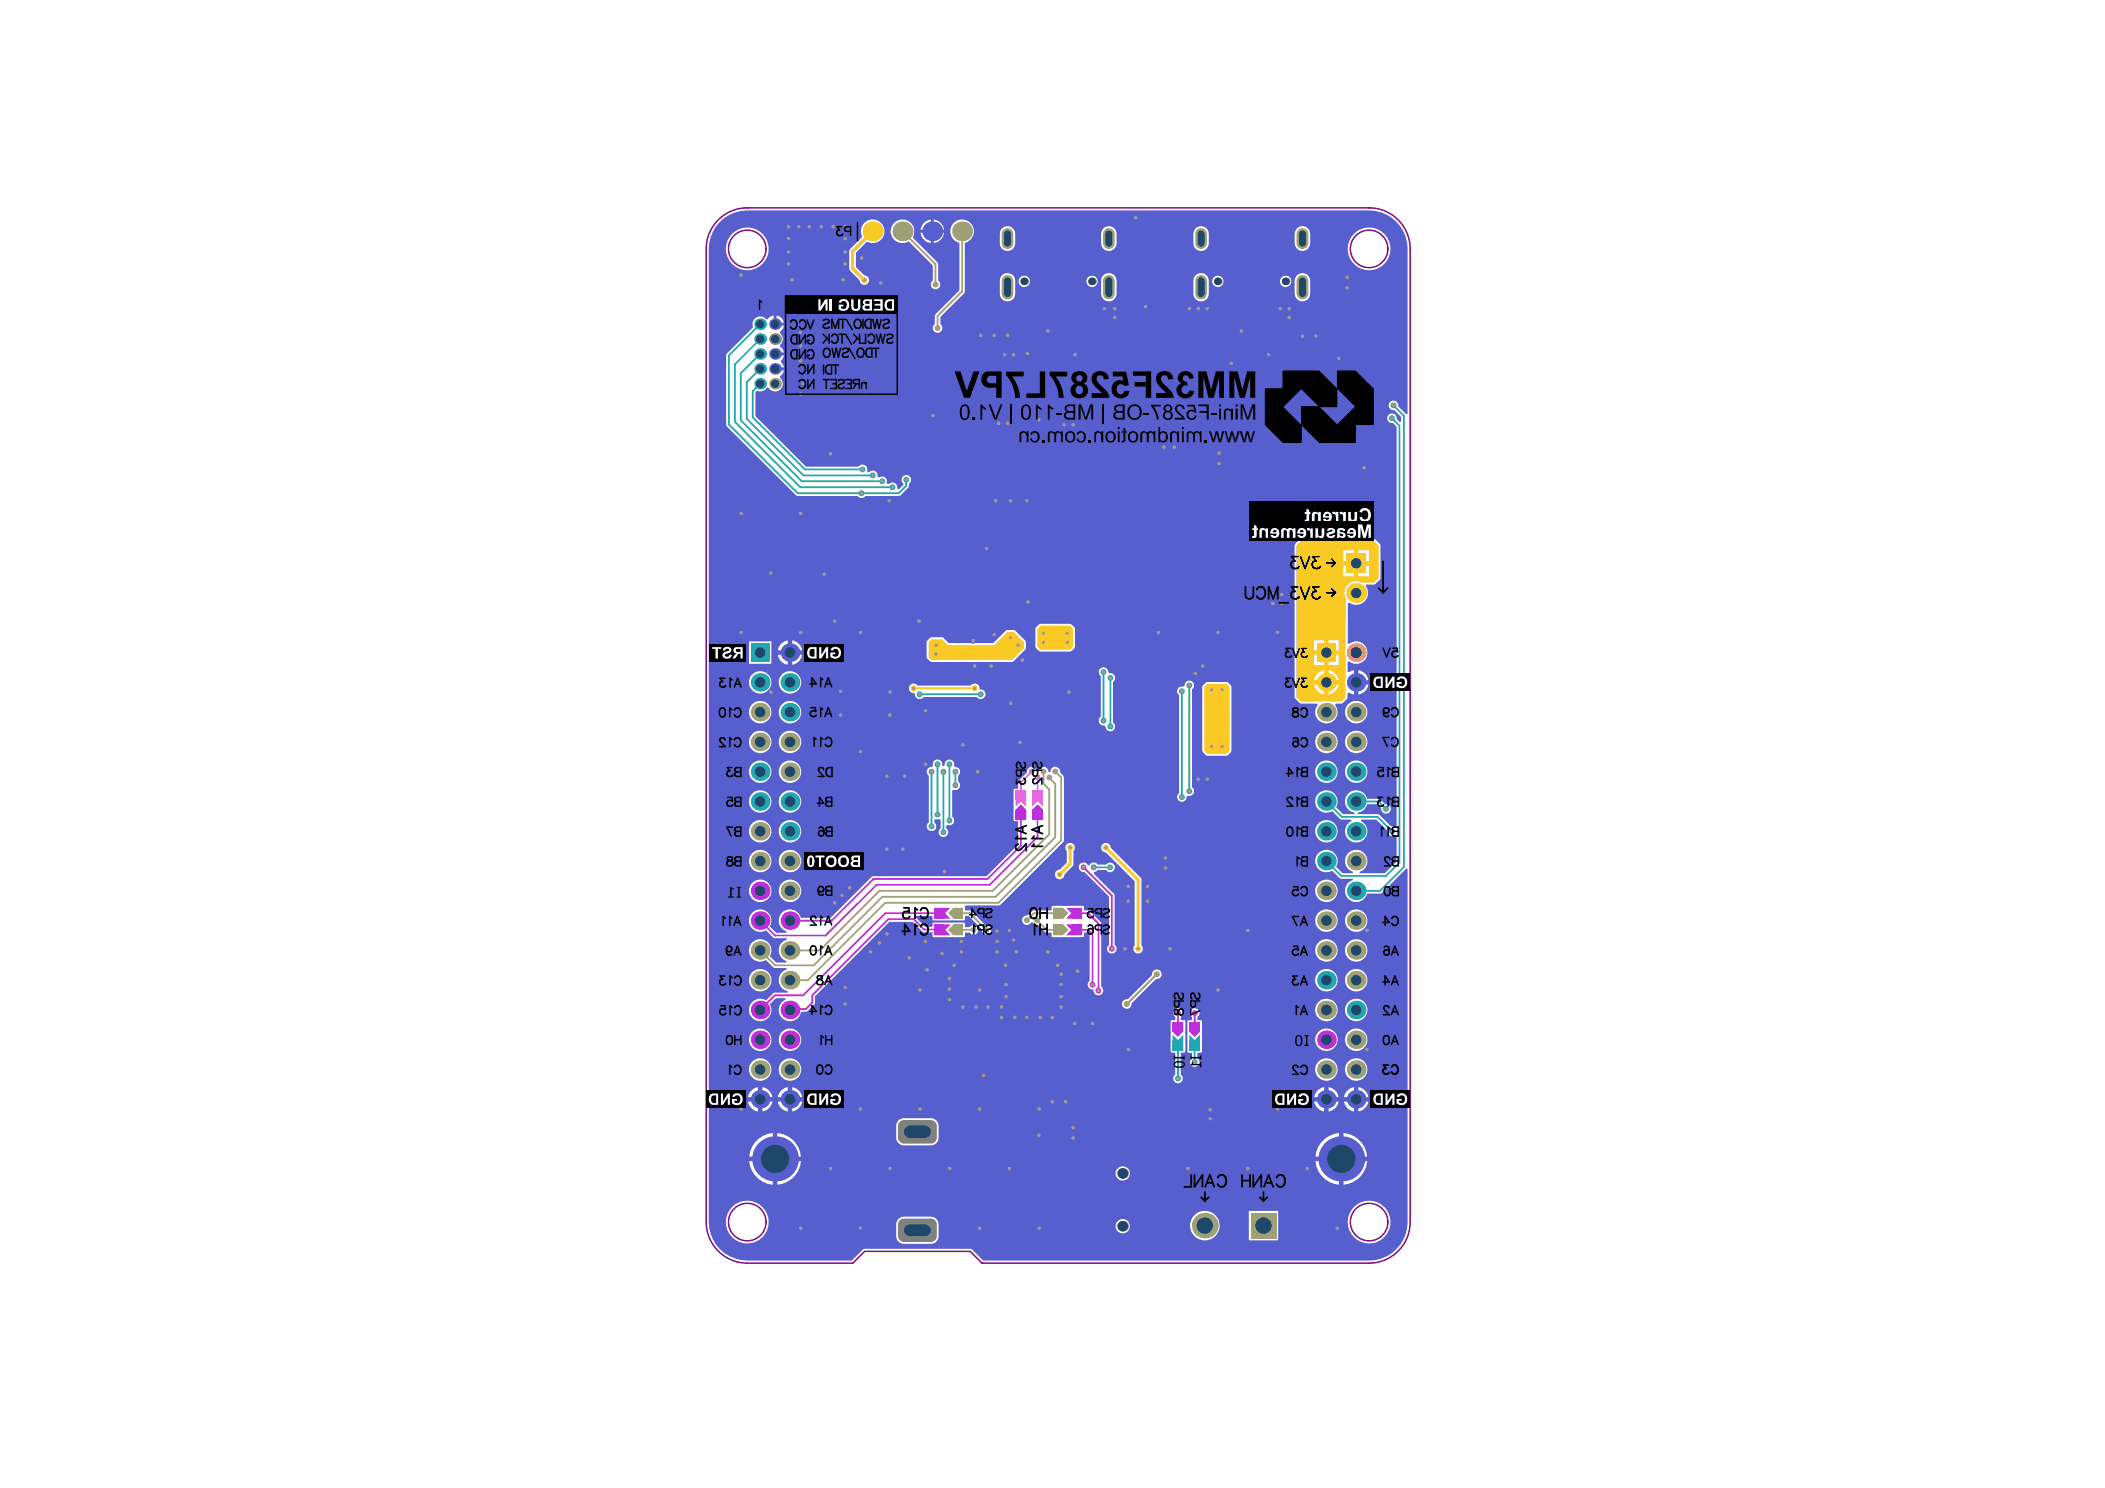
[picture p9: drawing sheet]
<svg xmlns="http://www.w3.org/2000/svg" width="297mm" height="210mm" viewBox="0 0 297 210" stroke-linecap="round" stroke-linejoin="round" font-family="sans-serif">
<g fill="none" stroke="#800080" stroke-width=".21">
<path d="M105.4 29.3h.1M105.4 29.3a5.8 5.8 0 0 0-5.7 5.8v137.3a5.8 5.8 0 0 0 5.7 5.8h14.9l1.7-1.7h14.9l1.7 1.7M105.4 29.3h87.8M193.2 29.3h.1M193.2 29.3a5.8 5.8 0 0 1 5.8 5.8v137.3a5.8 5.8 0 0 1-5.8 5.8h-54.6M138.6 178.2h.1"/>
<circle cx="105.4" cy="35.1" r="2.65"/>
<circle cx="193.2" cy="35.1" r="2.65"/>
<circle cx="105.4" cy="172.4" r="2.65"/>
<circle cx="193.2" cy="172.4" r="2.65"/>
</g>
<g fill="#a6968d">
<circle cx="164.5" cy="121" r=".25"/>
<circle cx="190.1" cy="39.1" r=".25"/>
<circle cx="190.1" cy="40.6" r=".25"/>
<circle cx="151.4" cy="160.5" r=".25"/>
<circle cx="151.4" cy="159.1" r=".25"/>
<circle cx="170.8" cy="157.8" r=".25"/>
<circle cx="170.8" cy="156.5" r=".25"/>
<circle cx="192.9" cy="131.2" r=".25"/>
<circle cx="192.9" cy="148" r=".25"/>
<circle cx="188.7" cy="173.3" r=".25"/>
<circle cx="180.3" cy="89.2" r=".25"/>
<circle cx="180.3" cy="156.4" r=".25"/>
<circle cx="184.5" cy="164.8" r=".25"/>
<circle cx="171.9" cy="89.2" r=".25"/>
<circle cx="176.1" cy="131.2" r=".25"/>
<circle cx="171.9" cy="139.6" r=".25"/>
<circle cx="176.1" cy="164.8" r=".25"/>
<circle cx="163.5" cy="89.2" r=".25"/>
<circle cx="167.7" cy="164.8" r=".25"/>
<circle cx="159.3" cy="148" r=".25"/>
<circle cx="146.6" cy="55.6" r=".25"/>
<circle cx="150.8" cy="97.6" r=".25"/>
<circle cx="146.6" cy="156.4" r=".25"/>
<circle cx="146.6" cy="173.3" r=".25"/>
<circle cx="142.4" cy="131.2" r=".25"/>
<circle cx="138.2" cy="139.6" r=".25"/>
<circle cx="138.2" cy="156.4" r=".25"/>
<circle cx="142.4" cy="164.8" r=".25"/>
<circle cx="138.2" cy="173.3" r=".25"/>
<circle cx="129.8" cy="139.6" r=".25"/>
<circle cx="129.8" cy="156.4" r=".25"/>
<circle cx="134" cy="164.8" r=".25"/>
<circle cx="121.4" cy="89.2" r=".25"/>
<circle cx="125.6" cy="97.6" r=".25"/>
<circle cx="121.4" cy="106" r=".25"/>
<circle cx="121.4" cy="156.4" r=".25"/>
<circle cx="125.6" cy="164.8" r=".25"/>
<circle cx="121.4" cy="173.3" r=".25"/>
<circle cx="113" cy="55.6" r=".25"/>
<circle cx="117.2" cy="64" r=".25"/>
<circle cx="113" cy="72.4" r=".25"/>
<circle cx="113" cy="89.2" r=".25"/>
<circle cx="117.2" cy="164.8" r=".25"/>
<circle cx="113" cy="173.3" r=".25"/>
<circle cx="104.6" cy="38.8" r=".25"/>
<circle cx="104.6" cy="72.4" r=".25"/>
<circle cx="108.8" cy="80.8" r=".25"/>
<circle cx="104.6" cy="89.2" r=".25"/>
<circle cx="108.8" cy="97.6" r=".25"/>
<circle cx="104.6" cy="156.4" r=".25"/>
<circle cx="141.8" cy="50" r=".25"/>
<circle cx="143" cy="50" r=".25"/>
<circle cx="116.7" cy="44" r=".25"/>
<circle cx="116.7" cy="42.7" r=".25"/>
<circle cx="114" cy="42.7" r=".25"/>
<circle cx="114" cy="44" r=".25"/>
<circle cx="112.9" cy="46.9" r=".25"/>
<circle cx="112.9" cy="48.8" r=".25"/>
<circle cx="112.9" cy="50.9" r=".25"/>
<circle cx="146.3" cy="129.8" r=".25"/>
<circle cx="160.3" cy="30.7" r=".25"/>
<circle cx="169.7" cy="93.9" r=".25"/>
<circle cx="168.7" cy="95" r=".25"/>
<circle cx="130.6" cy="107.8" r=".25"/>
<circle cx="130.6" cy="100.2" r=".25"/>
<circle cx="125.6" cy="100.9" r=".25"/>
<circle cx="118.6" cy="100.9" r=".25"/>
<circle cx="118.6" cy="97.5" r=".25"/>
<circle cx="122.8" cy="134.3" r=".25"/>
<circle cx="124.1" cy="133" r=".25"/>
<circle cx="125.1" cy="131.8" r=".25"/>
<circle cx="117.8" cy="127.3" r=".25"/>
<circle cx="118.8" cy="126.3" r=".25"/>
<circle cx="119.9" cy="125.2" r=".25"/>
<circle cx="125.1" cy="119.8" r=".25"/>
<circle cx="125.1" cy="109.5" r=".25"/>
<circle cx="127.7" cy="109.5" r=".25"/>
<circle cx="111.3" cy="32" r=".25"/>
<circle cx="111.3" cy="33.7" r=".25"/>
<circle cx="111.3" cy="35.6" r=".25"/>
<circle cx="111.3" cy="37.2" r=".25"/>
<circle cx="119.3" cy="37.2" r=".25"/>
<circle cx="119.3" cy="35.6" r=".25"/>
<circle cx="119.3" cy="33.7" r=".25"/>
<circle cx="119.3" cy="32" r=".25"/>
<circle cx="117.6" cy="32" r=".25"/>
<circle cx="115.9" cy="32" r=".25"/>
<circle cx="114.2" cy="32" r=".25"/>
<circle cx="112.7" cy="32" r=".25"/>
<circle cx="119.3" cy="141.6" r=".25"/>
<circle cx="119.3" cy="139.3" r=".25"/>
<circle cx="130.8" cy="136.8" r=".25"/>
<circle cx="132.9" cy="134.5" r=".25"/>
<circle cx="128.3" cy="135.1" r=".25"/>
<circle cx="130.6" cy="132.8" r=".25"/>
<circle cx="140.7" cy="131.3" r=".25"/>
<circle cx="140.7" cy="132.8" r=".25"/>
<circle cx="140.7" cy="134.3" r=".25"/>
<circle cx="143" cy="132.6" r=".25"/>
<circle cx="143.4" cy="134.3" r=".25"/>
<circle cx="147.8" cy="134.3" r=".25"/>
<circle cx="149.7" cy="137.4" r=".25"/>
<circle cx="149.7" cy="138.9" r=".25"/>
<circle cx="149.7" cy="140.6" r=".25"/>
<circle cx="149.7" cy="142.1" r=".25"/>
<circle cx="148.5" cy="143.5" r=".25"/>
<circle cx="146.8" cy="143.5" r=".25"/>
<circle cx="141.3" cy="143.5" r=".25"/>
<circle cx="144.9" cy="143.5" r=".25"/>
<circle cx="143.2" cy="143.5" r=".25"/>
<circle cx="142" cy="140.6" r=".25"/>
<circle cx="142" cy="138.9" r=".25"/>
<circle cx="141.3" cy="142.1" r=".25"/>
<circle cx="139.4" cy="142.1" r=".25"/>
<circle cx="137.8" cy="142.1" r=".25"/>
<circle cx="135.9" cy="142.1" r=".25"/>
<circle cx="134" cy="141" r=".25"/>
<circle cx="134" cy="139.5" r=".25"/>
<circle cx="134" cy="138.1" r=".25"/>
<circle cx="135.7" cy="134.3" r=".25"/>
<circle cx="135.7" cy="132.8" r=".25"/>
<circle cx="170.3" cy="109.9" r=".25"/>
<circle cx="169.1" cy="109.9" r=".25"/>
<circle cx="157.3" cy="44.8" r=".25"/>
<circle cx="157.3" cy="43.5" r=".25"/>
<circle cx="155.8" cy="43.5" r=".25"/>
<circle cx="144.3" cy="93.1" r=".25"/>
<circle cx="139.9" cy="93.9" r=".25"/>
<circle cx="137.5" cy="93.9" r=".25"/>
<circle cx="140.3" cy="89.5" r=".25"/>
<circle cx="137.3" cy="90.4" r=".25"/>
<circle cx="138" cy="108.9" r=".25"/>
<circle cx="135.9" cy="105.1" r=".25"/>
<circle cx="159.2" cy="127.1" r=".25"/>
<circle cx="159.2" cy="125" r=".25"/>
<circle cx="161.9" cy="127.1" r=".25"/>
<circle cx="161.9" cy="125" r=".25"/>
<circle cx="151.6" cy="144.4" r=".25"/>
<circle cx="154.2" cy="144.4" r=".25"/>
<circle cx="152.1" cy="137" r=".25"/>
<circle cx="144.9" cy="70.6" r=".25"/>
<circle cx="142.6" cy="70.6" r=".25"/>
<circle cx="140.5" cy="70.6" r=".25"/>
<circle cx="139.2" cy="77.4" r=".25"/>
<circle cx="131.6" cy="58.6" r=".25"/>
<circle cx="181.9" cy="44.8" r=".25"/>
<circle cx="181.9" cy="43.5" r=".25"/>
<circle cx="180.7" cy="43.5" r=".25"/>
<circle cx="167.8" cy="43.5" r=".25"/>
<circle cx="169.1" cy="43.5" r=".25"/>
<circle cx="170.3" cy="43.5" r=".25"/>
<circle cx="180.9" cy="85.1" r=".25"/>
<circle cx="179.6" cy="85.1" r=".25"/>
<circle cx="180.9" cy="83.9" r=".25"/>
<circle cx="179.6" cy="83.9" r=".25"/>
<circle cx="182.8" cy="75.5" r=".25"/>
<circle cx="184.2" cy="75.5" r=".25"/>
<circle cx="185.7" cy="74.2" r=".25"/>
<circle cx="184.2" cy="74.2" r=".25"/>
<circle cx="182.8" cy="74.2" r=".25"/>
<circle cx="172" cy="65.4" r=".25"/>
<circle cx="172" cy="63.9" r=".25"/>
<circle cx="165.7" cy="63.1" r=".25"/>
<circle cx="164.3" cy="63.1" r=".25"/>
<circle cx="142.2" cy="59.7" r=".25"/>
<circle cx="140.9" cy="59.7" r=".25"/>
<circle cx="151.4" cy="59.9" r=".25"/>
<circle cx="150.2" cy="59.9" r=".25"/>
<circle cx="166.2" cy="142.9" r=".25"/>
<circle cx="168.6" cy="142.9" r=".25"/>
<circle cx="168.6" cy="149.8" r=".25"/>
<circle cx="166.2" cy="152.1" r=".25"/>
<circle cx="163.2" cy="137.4" r=".25"/>
<circle cx="156.9" cy="133.8" r=".25"/>
<circle cx="159" cy="141.6" r=".25"/>
<circle cx="155" cy="139.7" r=".25"/>
<circle cx="154.2" cy="138.9" r=".25"/>
<circle cx="158.7" cy="133.8" r=".25"/>
<circle cx="156" cy="119.6" r=".25"/>
<circle cx="151" cy="119.6" r=".25"/>
<circle cx="146.6" cy="59.2" r=".25"/>
<circle cx="139.2" cy="131.2" r=".25"/>
<circle cx="165.1" cy="133.8" r=".25"/>
<circle cx="160.6" cy="133.8" r=".25"/>
<circle cx="164.5" cy="122.4" r=".25"/>
<circle cx="149.5" cy="123.4" r=".25"/>
<circle cx="150.6" cy="90.6" r=".25"/>
<circle cx="150.6" cy="89.3" r=".25"/>
<circle cx="147.2" cy="90.6" r=".25"/>
<circle cx="147.2" cy="89.3" r=".25"/>
<circle cx="143.6" cy="91" r=".25"/>
<circle cx="142.6" cy="90" r=".25"/>
<circle cx="132.1" cy="92.3" r=".25"/>
<circle cx="132.1" cy="91" r=".25"/>
<circle cx="155.7" cy="94.8" r=".25"/>
<circle cx="156.7" cy="95.6" r=".25"/>
<circle cx="171" cy="105.3" r=".25"/>
<circle cx="172.5" cy="105.3" r=".25"/>
<circle cx="172.5" cy="97.3" r=".25"/>
<circle cx="171" cy="97.3" r=".25"/>
<circle cx="195.6" cy="114.1" r=".25"/>
<circle cx="125.5" cy="70.6" r=".25"/>
<circle cx="145.1" cy="84.9" r=".25"/>
<circle cx="196.4" cy="59" r=".25"/>
<circle cx="196.6" cy="57.2" r=".25"/>
<circle cx="192.5" cy="66" r=".25"/>
<circle cx="188.9" cy="50.5" r=".25"/>
<circle cx="185.7" cy="55.3" r=".25"/>
<circle cx="138.4" cy="97.9" r=".25"/>
<circle cx="137.5" cy="97.1" r=".25"/>
<circle cx="128.9" cy="97.1" r=".25"/>
<circle cx="117.8" cy="87.6" r=".25"/>
<circle cx="129.7" cy="87.6" r=".25"/>
<circle cx="116.3" cy="81" r=".25"/>
<circle cx="121.6" cy="69.6" r=".25"/>
<circle cx="138.8" cy="151.7" r=".25"/>
<circle cx="146.6" cy="160.1" r=".25"/>
<circle cx="150.4" cy="155.4" r=".25"/>
<circle cx="148.5" cy="155.4" r=".25"/>
<circle cx="196.4" cy="117.3" r=".25"/>
<circle cx="161.7" cy="43.3" r=".25"/>
<circle cx="137.1" cy="55.2" r=".25"/>
<circle cx="113.4" cy="54.1" r=".25"/>
<circle cx="122" cy="39.5" r=".25"/>
<circle cx="121.6" cy="36.4" r=".25"/>
<circle cx="119" cy="39.5" r=".25"/>
<circle cx="111.8" cy="39.5" r=".25"/>
<circle cx="142.2" cy="47.3" r=".25"/>
<circle cx="140.3" cy="47.3" r=".25"/>
<circle cx="138.4" cy="47.3" r=".25"/>
<circle cx="179" cy="50" r=".25"/>
<circle cx="185.7" cy="47.4" r=".25"/>
<circle cx="183.8" cy="47.4" r=".25"/>
<circle cx="173.7" cy="51.3" r=".25"/>
<circle cx="175.2" cy="46.7" r=".25"/>
<circle cx="145" cy="49.8" r=".25"/>
<circle cx="147.8" cy="46.7" r=".25"/>
<circle cx="131.4" cy="108.9" r=".25"/>
<circle cx="129.8" cy="97.9" r=".25"/>
<circle cx="132.3" cy="114.9" r=".25"/>
<circle cx="134.8" cy="110.8" r=".25"/>
<circle cx="133.1" cy="117.4" r=".25"/>
<circle cx="131.4" cy="116.6" r=".25"/>
<circle cx="134" cy="115.7" r=".25"/>
<circle cx="132.3" cy="107.8" r=".25"/>
<circle cx="133.1" cy="108.9" r=".25"/>
<circle cx="134" cy="107.8" r=".25"/>
<circle cx="134.8" cy="108.9" r=".25"/>
<circle cx="155.7" cy="101.7" r=".25"/>
<circle cx="156.7" cy="102.5" r=".25"/>
<circle cx="167.8" cy="111.6" r=".25"/>
<circle cx="166.8" cy="112.4" r=".25"/>
<circle cx="167.8" cy="96.7" r=".25"/>
<circle cx="166.8" cy="97.5" r=".25"/>
<circle cx="122.8" cy="50.4" r=".25"/>
<circle cx="124.3" cy="39.9" r=".25"/>
<circle cx="132.3" cy="46.3" r=".25"/>
<circle cx="132" cy="40.1" r=".25"/>
<circle cx="151.7" cy="50" r=".25"/>
<circle cx="156.6" cy="122.4" r=".25"/>
<circle cx="152.9" cy="122.3" r=".25"/>
<circle cx="154.3" cy="122.3" r=".25"/>
<circle cx="149.3" cy="136.2" r=".25"/>
<circle cx="141.9" cy="136.2" r=".25"/>
<circle cx="134.6" cy="136.2" r=".25"/>
<circle cx="127.4" cy="119.8" r=".25"/>
<circle cx="133.3" cy="122.9" r=".25"/>
<circle cx="137.4" cy="131.2" r=".25"/>
<circle cx="144.9" cy="129.8" r=".25"/>
<circle cx="142.6" cy="99.2" r=".25"/>
<circle cx="143.9" cy="104.7" r=".25"/>
<circle cx="145.6" cy="108.8" r=".25"/>
<circle cx="146.4" cy="109.7" r=".25"/>
<circle cx="147.3" cy="108.8" r=".25"/>
<circle cx="148.1" cy="109.7" r=".25"/>
<circle cx="148.9" cy="108.8" r=".25"/>
<circle cx="125.9" cy="68.7" r=".25"/>
<circle cx="124.5" cy="67.9" r=".25"/>
<circle cx="123.2" cy="67.1" r=".25"/>
<circle cx="121.7" cy="66.2" r=".25"/>
<circle cx="127.9" cy="67.7" r=".25"/>
</g>
<path d="M101.6 31.3a5.4 5.4 0 0 1 3.8-1.6h87.8a5.4 5.4 0 0 1 5.4 5.4v23.3h-.2l-1.1-1.1a.68 .68 0 0 0-.6-.8 .68 .68 0 0 0-.7 .7 .68 .68 0 0 0 .8 .7l.9 .9v.7h-.2l-.4-.4a.68 .68 0 0 0-.6-.8 .68 .68 0 0 0-.8 .7 .68 .68 0 0 0 .8 .7l.6 .5v56.5l-.2 .1-.3-.2h-.3l-1.8-1.7-2.9-.1v-.2a1.56 1.56 0 0 0 1.3-1.2h1.5l.5 .6a.68 .68 0 0 0 .6 .8 .68 .68 0 0 0 .8-.7 .68 .68 0 0 0-.8-.7l-.8-.7h-1.8a1.59 1.59 0 0 0-2.7-.7 1.59 1.59 0 0 0 1 2.6v.2h-1.7l-1-.9a1.58 1.58 0 0 0-1.1-2.4 1.58 1.58 0 0 0-1.8 1.8 1.58 1.58 0 0 0 2.4 1.1l1.2 1.2h1.5v.2a1.59 1.59 0 0 0-.6 2.4 1.59 1.59 0 0 0 2.5 0 1.59 1.59 0 0 0-.6-2.4l.1-.2h2.1l1.6 1.5a.67 .67 0 0 0 .3 .8 .67 .67 0 0 0 .8-.1h.2v3.7l-1.7 1.7h-3.5l-.1-.2a1.58 1.58 0 0 0 .9-2.5 1.58 1.58 0 0 0-2.6 0 1.58 1.58 0 0 0 .8 2.5v.2h-1.5l-.9-.9a1.58 1.58 0 0 0-1.1-2.4 1.58 1.58 0 0 0-1.8 1.8 1.58 1.58 0 0 0 2.4 1.1l1.1 1.1 1.8 .1v.2a1.58 1.58 0 0 0-.6 2.6 1.58 1.58 0 0 0 2.6-.7l2-.1 3.5-3.5 .2 .1v49.8a5.4 5.4 0 0 1-5.6 5.4h-54.3l-1.5-1.5-.3-.1h-14.9l-.3 .1-1.5 1.5h-14.5a5.4 5.4 0 0 1-5.7-5.4v-137.3a5.4 5.4 0 0 1 1.6-3.8zM131.8 31v1.4h1.4a1.67 1.67 0 0 0-1.4-1.4zM130.2 31.6l-.3 .8h1.4v-1.4a1.67 1.67 0 0 0-1.1 .6zM131.8 32.8v1.5a1.67 1.67 0 0 0 1.4-1.5zM129.9 32.8a1.67 1.67 0 0 0 1.4 1.5v-1.5zM121.8 31.6a1.63 1.63 0 0 0-.1 1.8l-1.7 1.7-.2 .4 .1 2.5 1.4 1.5a.67 .67 0 0 0 .7 .7 .67 .67 0 0 0 .6-.7 .67 .67 0 0 0-.6-.6l-1.2-1.2v-2l1.6-1.6a1.67 1.67 0 0 0 2.2-.6 1.67 1.67 0 0 0-.5-2.3 1.67 1.67 0 0 0-2.3 .4zM183 32.2l-.2 .2a3.8 3.8 0 0 0-.1 2.2 1.09 1.09 0 0 0 1.2 .8 1.09 1.09 0 0 0 1-1.1v-1.3a1.09 1.09 0 0 0-.7-1 1.09 1.09 0 0 0-1.2 .2zM168.7 32.2l-.2 .2a3.8 3.8 0 0 0-.1 2.2 1.09 1.09 0 0 0 1.2 .8 1.09 1.09 0 0 0 1-1.1v-1.3a1.09 1.09 0 0 0-.7-1 1.09 1.09 0 0 0-1.2 .2zM155.7 32.2l-.2 .2a3.8 3.8 0 0 0-.1 2.2 1.09 1.09 0 0 0 1.2 .8 1.09 1.09 0 0 0 1-1.1v-1.3a1.09 1.09 0 0 0-.7-1 1.09 1.09 0 0 0-1.2 .2zM141.4 32.2l-.2 .2a3.8 3.8 0 0 0-.1 2.2 1.09 1.09 0 0 0 1.2 .8 1.09 1.09 0 0 0 1-1.1v-1.3a1.09 1.09 0 0 0-.7-1 1.09 1.09 0 0 0-1.2 .2zM190.2 35.1a3 3 0 0 0 6 0 3 3 0 0 0-6 0zM102.4 35.1a3 3 0 0 0 6.1 0 3 3 0 0 0-6.1 0zM180.6 39.7a.81 .81 0 0 0 1.6 0 .81 .81 0 0 0-1.6 0zM171 39.7a.85 .85 0 0 0 1.7 0 .85 .85 0 0 0-1.7 0zM153.3 39.7a.81 .81 0 0 0 1.6 0 .81 .81 0 0 0-1.6 0zM143.7 39.7a.81 .81 0 0 0 1.6 0 .81 .81 0 0 0-1.6 0zM126 31.6a1.66 1.66 0 0 0 .1 2.1 1.66 1.66 0 0 0 2.1 .3l3.4 3.4v2.2a.68 .68 0 0 0-.1 1 .68 .68 0 0 0 1 0 .68 .68 0 0 0-.1-1v-2.5l-3.6-3.6a1.67 1.67 0 0 0-.5-2.3 1.67 1.67 0 0 0-2.3 .4zM183 38.8l-.2 .3-.1 .5v1.8a1.09 1.09 0 0 0 1.1 1.1 1.09 1.09 0 0 0 1.1-1.1v-1.8a1.09 1.09 0 0 0-.7-1 1.09 1.09 0 0 0-1.2 .2zM168.7 38.8l-.3 .5v.3v1.8a1.09 1.09 0 0 0 1.1 1.1 1.09 1.09 0 0 0 1.1-1.1v-1.8a1.09 1.09 0 0 0-.7-1 1.09 1.09 0 0 0-1.2 .2zM155.7 38.8l-.3 .5v.3v1.8a1.09 1.09 0 0 0 1.1 1.1 1.09 1.09 0 0 0 1.1-1.1v-1.8a1.09 1.09 0 0 0-.7-1 1.09 1.09 0 0 0-1.2 .2zM141.4 38.8l-.3 .5v.3v1.8a1.09 1.09 0 0 0 1.1 1.1 1.09 1.09 0 0 0 1.1-1.1v-1.8a1.09 1.09 0 0 0-.7-1 1.09 1.09 0 0 0-1.2 .2zM106.6 44.9a1.08 1.08 0 0 0-.3 1.3l-3.8 3.8v10l9.9 9.9 8.6 .1a.67 .67 0 0 0 1.1 0l4.9-.1 1.1-1.1 .2-.5a.68 .68 0 0 0 .1-1 .68 .68 0 0 0-1-.1 .68 .68 0 0 0 .1 1v.2l-.7 .7-.2-.2a.67 .67 0 0 0-.4-.8 .67 .67 0 0 0-.8 .2h-.2l-.1-.2a.71 .71 0 0 0-.3-.8 .71 .71 0 0 0-.8 .1l-.2-.2a.67 .67 0 0 0-.3-.8 .67 .67 0 0 0-.8 .2h-.2l-.2-.2a.67 .67 0 0 0-.3-.8 .67 .67 0 0 0-.8 .2h-7.5l-7.1-7.1v-3.4l.2-.2a1.07 1.07 0 0 0 1.4-.4h.2a1.08 1.08 0 0 0 1.7 .3 1.08 1.08 0 0 0 0-1.7v-.2a1.18 1.18 0 0 0 .5-.9h-1.2v-.4h1.2l-.4-.8 .4-.9h-1.2v-.4h1.2a1.17 1.17 0 0 0-.5-.8v-.2a1.07 1.07 0 0 0 0-1.7v-.2a1.18 1.18 0 0 0 .5-.9h-1.2v-.2h-.2v-1.2a1.18 1.18 0 0 0-.9 .5h-.2a1.08 1.08 0 0 0-1.5-.1zM109.6 44.5v1h1a1.23 1.23 0 0 0-1-1zM134.4 31.6a1.66 1.66 0 0 0 1 2.6v6.8l-3.4 3.3-.1 .3v1.1a.68 .68 0 0 0-.1 1 .68 .68 0 0 0 1 0 .68 .68 0 0 0-.1-1v-1l3.4-3.4v-7.1a1.67 1.67 0 0 0 1.1-2.5 1.67 1.67 0 0 0-2.8-.1zM182.8 76.7l-.1 .2v21.4l.7 .9 .2 .1h2.3v.2a1.59 1.59 0 0 0 .2 2.1 1.59 1.59 0 0 0 2.2 0 1.59 1.59 0 0 0 .1-2.1l.1-.2 1-.1 .6-.6v-.8l.3-.1 .7 .3v-3.5l-.7 .3-.2-.1v-1.3l.2-.1a1.59 1.59 0 0 0 2.1-.2 1.59 1.59 0 0 0 0-2.1 1.59 1.59 0 0 0-2.1-.2h-.2v-5.7l.2-.1a1.67 1.67 0 0 0 2.2-.2 1.67 1.67 0 0 0 .1-2.1l.1-.2 1.3-.1 .7-.8v-4.7l-.7-.8-.2-.1h-10.3zM130.8 90.4v.2v2.1v.2l.6 .5h11.4l.2-.1 1.7-1.7 .1-.2-.1-1-1.5-1.5h-.2h-1l-1.8 1.8h-6.3l-1-.8h-1.5zM111.8 90.3v1.4h1.4a1.71 1.71 0 0 0-1.4-1.4zM110.1 91l-.3 .7h1.4v-1.4l-.8 .4zM146.2 88.5l-.1 .2v2.5l.5 .6 .2 .1h4.2l.6-.5 .1-.2v-2.5l-.5-.6-.2-.1h-4.2zM105.7 90.5v3.1h3.1v-3.1zM111.8 92.4v1.4a1.71 1.71 0 0 0 1.4-1.4zM109.8 92.4a1.7 1.7 0 0 0 1.4 1.4v-1.4zM191.7 94.5v1.4h1.4a1.71 1.71 0 0 0-1.4-1.4zM128.5 96.5a.7 .7 0 0 0-.2 .9 .7 .7 0 0 0 .8 .4 .7 .7 0 0 0 .4 .8 .7 .7 0 0 0 .8-.3h7.5a.69 .69 0 0 0 1.2-.1 .69 .69 0 0 0-.8-1 .7 .7 0 0 0-.4-.7 .7 .7 0 0 0-.8 .2h-7.5a.68 .68 0 0 0-1-.2zM166.4 97a.68 .68 0 0 0 0 1.1v13.8a.67 .67 0 0 0 .1 1.1 .67 .67 0 0 0 .9-.6l.2-.1a.68 .68 0 0 0 .8-.4 .68 .68 0 0 0-.2-.8v-13.9a.67 .67 0 0 0-.1-1.1 .67 .67 0 0 0-.9 .6l-.2 .2zM109.9 96.3a1.6 1.6 0 0 0 3.2 0 1.6 1.6 0 0 0-3.2 0zM105.7 96.3a1.6 1.6 0 0 0 3.2 0 1.6 1.6 0 0 0-3.2 0zM191.7 96.6v1.4a1.7 1.7 0 0 0 1.4-1.4zM189.8 100.5a1.6 1.6 0 0 0 3.2 0 1.6 1.6 0 0 0-3.2 0zM109.9 100.5a1.6 1.6 0 0 0 3.2 0 1.6 1.6 0 0 0-3.2 0zM105.7 100.5a1.6 1.6 0 0 0 3.2 0 1.6 1.6 0 0 0-3.2 0zM155.1 94.4a.68 .68 0 0 0 .2 1v5.7a.68 .68 0 0 0-.2 .8 .68 .68 0 0 0 .8 .4l.1 .2a.67 .67 0 0 0 1 .6 .67 .67 0 0 0 .1-1.2v-5.7a.68 .68 0 0 0 .2-.8 .68 .68 0 0 0-.8-.4l-.1-.2a.67 .67 0 0 0-.5-.7 .67 .67 0 0 0-.8 .3zM189.8 104.7a1.6 1.6 0 0 0 3.2 0 1.6 1.6 0 0 0-3.2 0zM185.6 104.7a1.6 1.6 0 0 0 3.2 0 1.6 1.6 0 0 0-3.2 0zM109.9 104.7a1.6 1.6 0 0 0 3.2 0 1.6 1.6 0 0 0-3.2 0zM105.7 104.7a1.6 1.6 0 0 0 3.2 0 1.6 1.6 0 0 0-3.2 0zM169.7 96.7v.2v9v.2l.6 .5h2.8l.6-.5 .1-.2v-9l-.5-.6-.2-.1h-2.8zM131.9 107.2a.72 .72 0 0 0-.3 .8l-.1 .2a.67 .67 0 0 0-.7 .4 .67 .67 0 0 0 .3 .8v6.6a.68 .68 0 0 0-.2 1 .68 .68 0 0 0 1.1 0 .68 .68 0 0 0-.2-1v-.3l.2-.2h.5l.2 .2v1.1a.68 .68 0 0 0-.1 1 .68 .68 0 0 0 1 0 .68 .68 0 0 0-.1-1v-.3l.2-.1a.67 .67 0 0 0 .9-.3 .67 .67 0 0 0-.2-.9v-3.7l.2-.1a.67 .67 0 0 0 .8-.3 .67 .67 0 0 0-.2-.9v-.8a.67 .67 0 0 0 .3-.8 .67 .67 0 0 0-.7-.4l-.2-.2a.68 .68 0 0 0-.6-.9 .68 .68 0 0 0-.7 .8l-.2 .2-.1-.2a.68 .68 0 0 0-.3-.7 .68 .68 0 0 0-.8 0zM106 128.9a1.58 1.58 0 0 0 .1 2 1.58 1.58 0 0 0 2 .3l1.1 1.1 1.8 .1v.2a1.57 1.57 0 0 0-1.1 1.5 1.57 1.57 0 0 0 1.1 1.5v.2h-1.5l-.9-.9a1.58 1.58 0 0 0-1.1-2.4 1.58 1.58 0 0 0-1.8 1.8 1.58 1.58 0 0 0 2.4 1.1l1.1 1.1 1.8 .1v.2a1.57 1.57 0 0 0-1.1 1.6 1.57 1.57 0 0 0 1.3 1.4l-.1 .2-1.9 .1-1.1 1a1.58 1.58 0 0 0-2.4 1.1 1.58 1.58 0 0 0 1.8 1.8 1.58 1.58 0 0 0 1.1-2.3l.9-.9h1.3l.1 .2a1.59 1.59 0 0 0-.4 2.7 1.59 1.59 0 0 0 2.5-1h.9l1-1 .1-.3v-.9l10.5-10.5h3.3l1.5 1.5h1.3v.7h4.5l.1-.6h.6a.68 .68 0 0 0 1 .1 .68 .68 0 0 0 0-1 .68 .68 0 0 0-1 .1h-.6l-.1-.6-.2-.1-4.3 .1v.5h-1l-1.4-1.3 .1-.2h2.3v.6h4.3h.2l.1-.6h.5l1.8 1.8a.68 .68 0 0 0 .6 .8 .68 .68 0 0 0 .8-.7 .68 .68 0 0 0-.8-.6l-2-2-.3-.1h-.6l-.1-.6 .2-.1h4.8l9-9v-9l-.1-.3-.4-.4a.67 .67 0 0 0-.6-.8 .67 .67 0 0 0-.8 .6l-.1 .1-.2-.1a.67 .67 0 0 0-.6-.6 .67 .67 0 0 0-.7 .6l-.2 .1-.1-.1a.67 .67 0 0 0-.8-.6 .67 .67 0 0 0-.6 .8l-1.2 1.2v1.1h-.7v4.3v.2h.7v3.3l-4.5 4.5h-16.1l-5.9 5.9h-4.2a1.58 1.58 0 0 0-2.6-.8 1.58 1.58 0 0 0 .6 2.7v.2h-1.5l-.9-.9a1.58 1.58 0 0 0-.4-2.2 1.58 1.58 0 0 0-2.2 .4zM189.8 108.9a1.6 1.6 0 0 0 3.2 0 1.6 1.6 0 0 0-3.2 0zM185.6 108.9a1.6 1.6 0 0 0 3.2 0 1.6 1.6 0 0 0-3.2 0zM109.9 108.9a1.6 1.6 0 0 0 3.2 0 1.6 1.6 0 0 0-3.2 0zM105.7 108.9a1.6 1.6 0 0 0 3.2 0 1.6 1.6 0 0 0-3.2 0zM109.9 113.1a1.6 1.6 0 0 0 3.2 0 1.6 1.6 0 0 0-3.2 0zM105.7 113.1a1.6 1.6 0 0 0 3.2 0 1.6 1.6 0 0 0-3.2 0zM185.6 117.3a1.6 1.6 0 0 0 3.2 0 1.6 1.6 0 0 0-3.2 0zM109.9 117.3a1.6 1.6 0 0 0 3.2 0 1.6 1.6 0 0 0-3.2 0zM105.7 117.3a1.6 1.6 0 0 0 3.2 0 1.6 1.6 0 0 0-3.2 0zM152.3 122a.68 .68 0 0 0 0 .7 .68 .68 0 0 0 .7 .3l3.5 3.5v6.8a.68 .68 0 0 0-.1 1 .68 .68 0 0 0 1 0 .68 .68 0 0 0-.1-1l-.1-7.1-2.9-3 .1-.2 .5-.3h1.2a.68 .68 0 0 0 1 .2 .68 .68 0 0 0 0-1 .68 .68 0 0 0-1 .1h-1.2a.67 .67 0 0 0-1.2 .1h-.2a.67 .67 0 0 0-1.2-.1zM109.9 121.5a1.6 1.6 0 0 0 3.2 0 1.6 1.6 0 0 0-3.2 0zM105.7 121.5a1.6 1.6 0 0 0 3.2 0 1.6 1.6 0 0 0-3.2 0zM150.6 119a.66 .66 0 0 0-.1 1v1.7l-1 1a.67 .67 0 0 0-.6 .7 .67 .67 0 0 0 .6 .6 .67 .67 0 0 0 .7-.6l1.2-1.3 .1-2.1a.67 .67 0 0 0 0-.9 .67 .67 0 0 0-.9-.1zM185.6 125.7a1.6 1.6 0 0 0 3.2 0 1.6 1.6 0 0 0-3.2 0zM109.9 125.7a1.6 1.6 0 0 0 3.2 0 1.6 1.6 0 0 0-3.2 0zM105.7 125.7a1.6 1.6 0 0 0 3.2 0 1.6 1.6 0 0 0-3.2 0zM144.3 129.4a.67 .67 0 0 0 .3 1 .67 .67 0 0 0 .9-.3h.2a.64 .64 0 0 0 .8 .4l1.1 1 .8 .1v.6h4.6v-.6h.4l.4 .3v6.4a.7 .7 0 0 0-.3 .9 .7 .7 0 0 0 .8 .4 .69 .69 0 0 0 .9 .8 .69 .69 0 0 0 .2-1.2v-8.9l-.1-.3-1.5-1.5-.3-.1h-.5v-.6h-4.6v.6l-2.7 .1-.7 .6-.5 .1zM189.8 129.9a1.6 1.6 0 0 0 3.2 0 1.6 1.6 0 0 0-3.2 0zM185.6 129.9a1.6 1.6 0 0 0 3.2 0 1.6 1.6 0 0 0-3.2 0zM155.7 119a.67 .67 0 0 0-.3 .8 .67 .67 0 0 0 .6 .4l4.1 4.1v9.1a.67 .67 0 0 0 0 .9 .67 .67 0 0 0 1 0 .67 .67 0 0 0 0-.9l-.1-9.5-4.3-4.3a.67 .67 0 0 0-1-.6zM189.8 134.1a1.6 1.6 0 0 0 3.2 0 1.6 1.6 0 0 0-3.2 0zM185.6 134.1a1.6 1.6 0 0 0 3.2 0 1.6 1.6 0 0 0-3.2 0zM189.8 138.3a1.6 1.6 0 0 0 3.2 0 1.6 1.6 0 0 0-3.2 0zM185.6 138.3a1.6 1.6 0 0 0 3.2 0 1.6 1.6 0 0 0-3.2 0zM105.7 138.3a1.6 1.6 0 0 0 3.2 0 1.6 1.6 0 0 0-3.2 0zM158.6 141.1a.68 .68 0 0 0 .1 1.1 .68 .68 0 0 0 1-.6l3.4-3.5a.68 .68 0 0 0 .8-.6 .68 .68 0 0 0-.7-.7 .68 .68 0 0 0-.6 .7l-3.5 3.5zM165.7 142.5a.67 .67 0 0 0 .1 .9v.5h-.6v2v2.6h.6v3.1a.68 .68 0 0 0-.1 1 .68 .68 0 0 0 1 0 .68 .68 0 0 0-.1-1v-3.1h.6l.1-.3-.1-4.3h-.6v-.5a.68 .68 0 0 0 .1-1 .68 .68 0 0 0-1 .1zM168 142.5a.68 .68 0 0 0 .2 1v.4h-.6v2.1v2.5h.6v.8a.68 .68 0 0 0-.1 1 .68 .68 0 0 0 1 0 .68 .68 0 0 0-.1-1v-.8h.6v-.3v-4.3h-.6v-.4a.68 .68 0 0 0 .1-1.1 .68 .68 0 0 0-1.1 .1zM189.8 142.5a1.6 1.6 0 0 0 3.2 0 1.6 1.6 0 0 0-3.2 0zM185.6 142.5a1.6 1.6 0 0 0 3.2 0 1.6 1.6 0 0 0-3.2 0zM189.8 146.7a1.6 1.6 0 0 0 3.2 0 1.6 1.6 0 0 0-3.2 0zM185.6 146.7a1.6 1.6 0 0 0 3.2 0 1.6 1.6 0 0 0-3.2 0zM109.9 146.7a1.6 1.6 0 0 0 3.2 0 1.6 1.6 0 0 0-3.2 0zM105.7 146.7a1.6 1.6 0 0 0 3.2 0 1.6 1.6 0 0 0-3.2 0zM189.8 150.9a1.6 1.6 0 0 0 3.2 0 1.6 1.6 0 0 0-3.2 0zM185.6 150.9a1.6 1.6 0 0 0 3.2 0 1.6 1.6 0 0 0-3.2 0zM109.9 150.9a1.6 1.6 0 0 0 3.2 0 1.6 1.6 0 0 0-3.2 0zM105.7 150.9a1.6 1.6 0 0 0 3.2 0 1.6 1.6 0 0 0-3.2 0zM191.7 153.4v1.4h1.4a1.71 1.71 0 0 0-1.4-1.4zM187.5 153.4v1.4h1.4a1.71 1.71 0 0 0-1.4-1.4zM190 154l-.3 .8h1.4v-1.4l-.8 .3zM185.8 154l-.4 .8h1.5v-1.4l-.8 .3zM111.8 153.4v1.4h1.4a1.71 1.71 0 0 0-1.4-1.4zM107.6 153.4v1.4h1.4a1.71 1.71 0 0 0-1.4-1.4zM110.1 154l-.3 .8h1.4v-1.4l-.8 .3zM105.9 154l-.4 .8h1.5v-1.4l-.8 .3zM187.5 155.4v1.4a1.71 1.71 0 0 0 1.4-1.4zM191.7 155.4v1.4a1.71 1.71 0 0 0 1.4-1.4zM111.8 155.4v1.4a1.71 1.71 0 0 0 1.4-1.4zM107.6 155.4v1.4a1.71 1.71 0 0 0 1.4-1.4zM105.5 155.4a1.7 1.7 0 0 0 1.5 1.4v-1.4zM109.8 155.4a1.7 1.7 0 0 0 1.4 1.4v-1.4zM189.7 155.4a1.7 1.7 0 0 0 1.4 1.4v-1.4zM185.4 155.4a1.7 1.7 0 0 0 1.5 1.4v-1.4zM126.8 158.1l-.3 .4v2a1.09 1.09 0 0 0 1 1.1h3.9a1.09 1.09 0 0 0 1-1.1v-1.7a1.09 1.09 0 0 0-1-1.1h-3.9l-.2 .1zM189.6 159.8v3.4h3.3a3.6 3.6 0 0 0-3.3-3.4zM186.4 161.2a3.6 3.6 0 0 0-.8 2h3.4v-3.4a3.6 3.6 0 0 0-2.6 1.4zM109.7 159.8v3.4h3.3a3.6 3.6 0 0 0-3.3-3.4zM106.5 161.2a3.6 3.6 0 0 0-.8 2h3.4v-3.4a3.6 3.6 0 0 0-2.6 1.4zM157.4 165.5a1.02 1.02 0 0 0 2 0 1.02 1.02 0 0 0-2 0zM189.6 163.8v3.3a3.6 3.6 0 0 0 3.3-3.3zM185.6 163.8a3.6 3.6 0 0 0 3.4 3.3v-3.3zM109.7 163.8v3.3a3.6 3.6 0 0 0 3.3-3.3zM105.7 163.8a3.6 3.6 0 0 0 3.4 3.3v-3.3zM157.4 173a1.02 1.02 0 0 0 2 0 1.02 1.02 0 0 0-2 0zM176.2 170.8v4.2h4.2v-4.2zM167.9 172.9a2.1 2.1 0 0 0 4.2 0 2.1 2.1 0 0 0-4.2 0zM190.2 172.4a3 3 0 0 0 6 0 3 3 0 0 0-6 0zM102.4 172.4a3 3 0 0 0 6.1 0 3 3 0 0 0-6.1 0zM126.8 172l-.3 .4v2a1.09 1.09 0 0 0 1 1.1h3.9a1.09 1.09 0 0 0 1-1.1v-1.7a1.09 1.09 0 0 0-1-1.1h-3.9l-.2 .1z" fill="#575fcf"/>
<g fill="#f9ca24">
<path d="M146.4 88.7l.4-.4h4.2l.4 .4v2.5l-.4 .4h-4.2l-.4-.4z"/>
<path d="M131 90.6l.4-.4h1.5l.8 .8h6.6l1.9-1.9h.8l1.5 1.5v.8l-1.7 1.7h-11.4l-.4-.4z"/>
<path d="M169.9 96.9l.4-.4h2.8l.4 .4v9l-.4 .4h-2.8l-.4-.4z"/>
<path d="M183 76.9l.6-.6h10.3l.6 .6v4.7l-.6 .6h-1.8a1.65 1.65 0 0 0-1.9 .3 1.65 1.65 0 0 0-.3 2v7l-.1 .3 .1 .8v3.1l-.1 .4 .1 2.3-.6 .6h-1.5l-.4-.1-.8 .1h-3l-.6-.7zM191.7 77.6v1.5h1.5v-1.5zM189.5 77.6v1.5h1.6v-1.5zM191.7 79.8v1.5h1.5v-1.5zM189.5 79.8v1.5h1.6v-1.5zM187.5 90.3v1.4h1.4v-1.4zM185.4 90.3v1.4h1.5v-1.4zM187.5 92.4v1.4h1.4v-1.4zM185.4 92.4v1.4h1.5v-1.4zM187.5 94.5v1.4h1.4a1.71 1.71 0 0 0-1.4-1.4zM185.8 95.2l-.4 .7h1.5v-1.4l-.8 .4zM187.5 96.6v1.4a1.7 1.7 0 0 0 1.4-1.4zM185.4 96.6a1.7 1.7 0 0 0 1.5 1.4v-1.4z"/>
</g>
<path d="M165.5 145.9l.7 .8 .8-.8v2.3h-1.5z" fill="#22a6b3"/>
<path d="M165.5 144.2h1.5v1.3l-.8 .8-.7-.8z" fill="#be2edd"/>
<path d="M167.8 146l.8 .7 .7-.7v2.2h-1.5z" fill="#22a6b3"/>
<path d="M167.8 144.2h1.5v1.3l-.7 .8-.8-.8z" fill="#be2edd"/>
<path d="M143.3 111.5h1.5v2.3l-.7-.8-.8 .8z" fill="#f368e0"/>
<path d="M143.3 114.2l.8-.7 .7 .7v1.4h-1.5z" fill="#be2edd"/>
<path d="M145.7 111.5h1.5v2.3l-.8-.8-.7 .8z" fill="#f368e0"/>
<path d="M145.7 114.2l.7-.7 .8 .7v1.4h-1.5z" fill="#be2edd"/>
<path d="M148.7 128.1h1.3l.8 .7-.8 .8h-1.3z" fill="#9ea175"/>
<path d="M150.4 128.1h2.3v1.5h-2.3l.8-.8z" fill="#be2edd"/>
<path d="M148.7 130.4h1.3l.8 .8-.8 .7h-1.3z" fill="#9ea175"/>
<path d="M150.4 130.4h2.3v1.5h-2.3l.8-.7z" fill="#be2edd"/>
<path d="M133.8 131.2l.7-.8h1.4v1.5h-1.4z" fill="#9ea175"/>
<path d="M131.9 130.4h2.2l-.7 .8 .7 .7h-2.2z" fill="#be2edd"/>
<path d="M133.8 128.8l.7-.7h1.4v1.5h-1.4z" fill="#9ea175"/>
<path d="M131.9 128.1h2.2l-.7 .7 .7 .8h-2.2z" fill="#be2edd"/>
<path d="M127.4 32.6l4.6 4.7v2.8M135.8 32.6v8.5l-3.5 3.5v1.7M147.3 108.8v1.8l.8 .8v6.3l-8 8h-16l-8.4 8.4h-4.2M148.1 109.8l.8 .8v7.5l-8.4 8.4h-16l-9.7 9.7h-5.4l-2.1-2.1M148.9 108.8l.8 .9v8.8l-8.8 8.8h-16l-10.9 11h-2.5M135.2 128.8h1.6l2.4 2.4M135.2 131.2h2.2M146.3 129.8l1.4 1.4h1.6M149.3 128.8h-3.4l-1 1" fill="none" stroke="#9ea175" stroke-width=".25"/>
<path d="M144.1 114.9v4.4l-4.7 4.7h-16.2l-5.8 5.9h-5.9M146.4 114.9v3.2l-6.8 6.7h-15.9l-7.2 7.2h-7.1l-2.1-2.1M132.5 131.2l-2.1-.1-1.5-1.4h-3.5l-10.8 10.7v1l-.9 .9h-2.1l-.1 .2M132.5 128.8h-7.6l-11.6 11.6h-4l-2 2.1M152 128.8h1.5l1.5 1.5v9.4M152 131.2h1.6l.6 .6v7.1M152.9 122.3l4 4v7.5M166.2 142.9v1.9M168.6 142.9v2" fill="none" stroke="#be2edd" stroke-width=".25"/>
<g fill="none" stroke="#22a6b3" stroke-width=".25">
<path d="M107.3 47.8l-3.6 3.6v8.1l9.2 9.2h13M107.3 45.7l-4.4 4.4v9.8l9.7 9.7h14.2l1.1-1.1v-.8M107.3 49.9l-2.8 2.8v6.6l8.6 8.6h11.4M107.3 52l-1.9 1.9v5.2l8 8h9.8M107.3 54.1l-1.1 1.1v3.7l7.4 7.3h8.1M196.4 59l1.1 1v61.7l-1.9 1.9h-6.3l-2.1-2.1M196.6 57.2l1.5 1.5v63.6l-3.4 3.4h-3.3M127.9 67.7h.1M129.8 97.9h8.6M155.7 94.8v6.9M156.7 95.6v6.9M166.8 97.5v14.9"/>
<path d="M167.8 96.7v14.9M131.4 108.9v7.7M132.3 107.8v7.1M133.1 108.9v8.5M134 107.8v7.9M134.8 108.9v1.9M187.2 113.1l2.1 2.1h5.1l2 2.1M191.4 113.1h3.1l1.1 1M154.3 122.3h.1M154.3 122.3h2.3M156.6 122.3v.1M166.2 147.6v4.5"/>
<path d="M168.6 147.6v2.2"/>
</g>
<path d="M163.2 137.4l-4.2 4.2" fill="none" stroke="#6ab04c" stroke-width=".25"/>
<path d="M151 119.6v2.3l-1.5 1.5M156.1 119.6l4.5 4.5v9.7" fill="none" stroke="#f9ca24" stroke-width=".42"/>
<path d="M128.9 97.1h8.6" fill="none" stroke="#f9ca24" stroke-width=".25"/>
<path d="M123.1 32.6l-2.8 2.9v2.4l1.7 1.6" fill="none" stroke="#f39c12" stroke-width=".42"/>
<path d="M145.6 108.8h.1M145.6 108.8l-1.5 1.6v1.8M146.4 109.7v2.5" fill="none" stroke="#f368e0" stroke-width=".25"/>
<circle cx="164.5" cy="121" r=".41" fill="#575fcf"/>
<circle cx="164.5" cy="121" r=".25" fill="#a6968d"/>
<circle cx="190.1" cy="39.1" r=".41" fill="#575fcf"/>
<circle cx="190.1" cy="39.1" r=".25" fill="#a6968d"/>
<circle cx="190.1" cy="40.6" r=".41" fill="#575fcf"/>
<circle cx="190.1" cy="40.6" r=".25" fill="#a6968d"/>
<circle cx="151.4" cy="160.5" r=".41" fill="#575fcf"/>
<circle cx="151.4" cy="160.5" r=".25" fill="#a6968d"/>
<circle cx="151.4" cy="159.1" r=".41" fill="#575fcf"/>
<circle cx="151.4" cy="159.1" r=".25" fill="#a6968d"/>
<circle cx="170.8" cy="157.8" r=".41" fill="#575fcf"/>
<circle cx="170.8" cy="157.8" r=".25" fill="#a6968d"/>
<circle cx="170.8" cy="156.5" r=".41" fill="#575fcf"/>
<circle cx="170.8" cy="156.5" r=".25" fill="#a6968d"/>
<circle cx="192.9" cy="131.2" r=".41" fill="#575fcf"/>
<circle cx="192.9" cy="131.2" r=".25" fill="#a6968d"/>
<circle cx="192.9" cy="148" r=".41" fill="#575fcf"/>
<circle cx="192.9" cy="148" r=".25" fill="#a6968d"/>
<circle cx="188.7" cy="173.3" r=".41" fill="#575fcf"/>
<circle cx="188.7" cy="173.3" r=".25" fill="#a6968d"/>
<circle cx="180.3" cy="89.2" r=".41" fill="#575fcf"/>
<circle cx="180.3" cy="89.2" r=".25" fill="#a6968d"/>
<circle cx="180.3" cy="156.4" r=".41" fill="#575fcf"/>
<circle cx="180.3" cy="156.4" r=".25" fill="#a6968d"/>
<circle cx="184.5" cy="164.8" r=".41" fill="#575fcf"/>
<circle cx="184.5" cy="164.8" r=".25" fill="#a6968d"/>
<circle cx="171.9" cy="89.2" r=".41" fill="#575fcf"/>
<circle cx="171.9" cy="89.2" r=".25" fill="#a6968d"/>
<circle cx="176.1" cy="131.2" r=".41" fill="#575fcf"/>
<circle cx="176.1" cy="131.2" r=".25" fill="#a6968d"/>
<circle cx="171.9" cy="139.6" r=".41" fill="#575fcf"/>
<circle cx="171.9" cy="139.6" r=".25" fill="#a6968d"/>
<circle cx="176.1" cy="164.8" r=".41" fill="#575fcf"/>
<circle cx="176.1" cy="164.8" r=".25" fill="#a6968d"/>
<circle cx="163.5" cy="89.2" r=".41" fill="#575fcf"/>
<circle cx="163.5" cy="89.2" r=".25" fill="#a6968d"/>
<circle cx="167.7" cy="164.8" r=".41" fill="#575fcf"/>
<circle cx="167.7" cy="164.8" r=".25" fill="#a6968d"/>
<circle cx="159.3" cy="148" r=".41" fill="#575fcf"/>
<circle cx="159.3" cy="148" r=".25" fill="#a6968d"/>
<circle cx="146.6" cy="55.6" r=".41" fill="#575fcf"/>
<circle cx="146.6" cy="55.6" r=".25" fill="#a6968d"/>
<circle cx="150.8" cy="97.6" r=".41" fill="#575fcf"/>
<circle cx="150.8" cy="97.6" r=".25" fill="#a6968d"/>
<circle cx="146.6" cy="156.4" r=".41" fill="#575fcf"/>
<circle cx="146.6" cy="156.4" r=".25" fill="#a6968d"/>
<circle cx="146.6" cy="173.3" r=".41" fill="#575fcf"/>
<circle cx="146.6" cy="173.3" r=".25" fill="#a6968d"/>
<circle cx="142.4" cy="131.2" r=".41" fill="#575fcf"/>
<circle cx="142.4" cy="131.2" r=".25" fill="#a6968d"/>
<circle cx="138.2" cy="139.6" r=".41" fill="#575fcf"/>
<circle cx="138.2" cy="139.6" r=".25" fill="#a6968d"/>
<circle cx="138.2" cy="156.4" r=".41" fill="#575fcf"/>
<circle cx="138.2" cy="156.4" r=".25" fill="#a6968d"/>
<circle cx="142.4" cy="164.8" r=".41" fill="#575fcf"/>
<circle cx="142.4" cy="164.8" r=".25" fill="#a6968d"/>
<circle cx="138.2" cy="173.3" r=".41" fill="#575fcf"/>
<circle cx="138.2" cy="173.3" r=".25" fill="#a6968d"/>
<circle cx="129.8" cy="139.6" r=".41" fill="#575fcf"/>
<circle cx="129.8" cy="139.6" r=".25" fill="#a6968d"/>
<circle cx="129.8" cy="156.4" r=".41" fill="#575fcf"/>
<circle cx="129.8" cy="156.4" r=".25" fill="#a6968d"/>
<circle cx="134" cy="164.8" r=".41" fill="#575fcf"/>
<circle cx="134" cy="164.8" r=".25" fill="#a6968d"/>
<circle cx="121.4" cy="89.2" r=".41" fill="#575fcf"/>
<circle cx="121.4" cy="89.2" r=".25" fill="#a6968d"/>
<circle cx="125.6" cy="97.6" r=".41" fill="#575fcf"/>
<circle cx="125.6" cy="97.6" r=".25" fill="#a6968d"/>
<circle cx="121.4" cy="106" r=".41" fill="#575fcf"/>
<circle cx="121.4" cy="106" r=".25" fill="#a6968d"/>
<circle cx="121.4" cy="156.4" r=".41" fill="#575fcf"/>
<circle cx="121.4" cy="156.4" r=".25" fill="#a6968d"/>
<circle cx="125.6" cy="164.8" r=".41" fill="#575fcf"/>
<circle cx="125.6" cy="164.8" r=".25" fill="#a6968d"/>
<circle cx="121.4" cy="173.3" r=".41" fill="#575fcf"/>
<circle cx="121.4" cy="173.3" r=".25" fill="#a6968d"/>
<circle cx="113" cy="55.6" r=".41" fill="#575fcf"/>
<circle cx="113" cy="55.6" r=".25" fill="#a6968d"/>
<circle cx="117.2" cy="64" r=".41" fill="#575fcf"/>
<circle cx="117.2" cy="64" r=".25" fill="#a6968d"/>
<circle cx="113" cy="72.4" r=".41" fill="#575fcf"/>
<circle cx="113" cy="72.4" r=".25" fill="#a6968d"/>
<circle cx="113" cy="89.2" r=".41" fill="#575fcf"/>
<circle cx="113" cy="89.2" r=".25" fill="#a6968d"/>
<circle cx="117.2" cy="164.8" r=".41" fill="#575fcf"/>
<circle cx="117.2" cy="164.8" r=".25" fill="#a6968d"/>
<circle cx="113" cy="173.3" r=".41" fill="#575fcf"/>
<circle cx="113" cy="173.3" r=".25" fill="#a6968d"/>
<circle cx="104.6" cy="38.8" r=".41" fill="#575fcf"/>
<circle cx="104.6" cy="38.8" r=".25" fill="#a6968d"/>
<circle cx="104.6" cy="72.4" r=".41" fill="#575fcf"/>
<circle cx="104.6" cy="72.4" r=".25" fill="#a6968d"/>
<circle cx="108.8" cy="80.8" r=".41" fill="#575fcf"/>
<circle cx="108.8" cy="80.8" r=".25" fill="#a6968d"/>
<circle cx="104.6" cy="89.2" r=".41" fill="#575fcf"/>
<circle cx="104.6" cy="89.2" r=".25" fill="#a6968d"/>
<circle cx="108.8" cy="97.6" r=".41" fill="#575fcf"/>
<circle cx="108.8" cy="97.6" r=".25" fill="#a6968d"/>
<circle cx="104.6" cy="156.4" r=".41" fill="#575fcf"/>
<circle cx="104.6" cy="156.4" r=".25" fill="#a6968d"/>
<circle cx="141.8" cy="50" r=".41" fill="#575fcf"/>
<circle cx="141.8" cy="50" r=".25" fill="#a6968d"/>
<circle cx="143" cy="50" r=".41" fill="#575fcf"/>
<circle cx="143" cy="50" r=".25" fill="#a6968d"/>
<circle cx="116.7" cy="44" r=".41" fill="#575fcf"/>
<circle cx="116.7" cy="44" r=".25" fill="#a6968d"/>
<circle cx="116.7" cy="42.7" r=".41" fill="#575fcf"/>
<circle cx="116.7" cy="42.7" r=".25" fill="#a6968d"/>
<circle cx="114" cy="42.7" r=".41" fill="#575fcf"/>
<circle cx="114" cy="42.7" r=".25" fill="#a6968d"/>
<circle cx="114" cy="44" r=".41" fill="#575fcf"/>
<circle cx="114" cy="44" r=".25" fill="#a6968d"/>
<circle cx="112.9" cy="46.9" r=".41" fill="#575fcf"/>
<circle cx="112.9" cy="46.9" r=".25" fill="#a6968d"/>
<circle cx="112.9" cy="48.8" r=".41" fill="#575fcf"/>
<circle cx="112.9" cy="48.8" r=".25" fill="#a6968d"/>
<circle cx="112.9" cy="50.9" r=".41" fill="#575fcf"/>
<circle cx="112.9" cy="50.9" r=".25" fill="#a6968d"/>
<circle cx="146.3" cy="129.8" r=".41" fill="#9ea175"/>
<circle cx="146.3" cy="129.8" r=".25" fill="#a6968d"/>
<circle cx="160.3" cy="30.7" r=".41" fill="#575fcf"/>
<circle cx="160.3" cy="30.7" r=".25" fill="#a6968d"/>
<circle cx="169.7" cy="93.9" r=".41" fill="#575fcf"/>
<circle cx="169.7" cy="93.9" r=".25" fill="#a6968d"/>
<circle cx="168.7" cy="95" r=".41" fill="#575fcf"/>
<circle cx="168.7" cy="95" r=".25" fill="#a6968d"/>
<circle cx="130.6" cy="107.8" r=".41" fill="#575fcf"/>
<circle cx="130.6" cy="107.8" r=".25" fill="#a6968d"/>
<circle cx="130.6" cy="100.2" r=".41" fill="#575fcf"/>
<circle cx="130.6" cy="100.2" r=".25" fill="#a6968d"/>
<circle cx="125.6" cy="100.9" r=".41" fill="#575fcf"/>
<circle cx="125.6" cy="100.9" r=".25" fill="#a6968d"/>
<circle cx="118.6" cy="100.9" r=".41" fill="#575fcf"/>
<circle cx="118.6" cy="100.9" r=".25" fill="#a6968d"/>
<circle cx="118.6" cy="97.5" r=".41" fill="#575fcf"/>
<circle cx="118.6" cy="97.5" r=".25" fill="#a6968d"/>
<circle cx="122.8" cy="134.3" r=".41" fill="#575fcf"/>
<circle cx="122.8" cy="134.3" r=".25" fill="#a6968d"/>
<circle cx="124.1" cy="133" r=".41" fill="#575fcf"/>
<circle cx="124.1" cy="133" r=".25" fill="#a6968d"/>
<circle cx="125.1" cy="131.8" r=".41" fill="#575fcf"/>
<circle cx="125.1" cy="131.8" r=".25" fill="#a6968d"/>
<circle cx="117.8" cy="127.3" r=".41" fill="#575fcf"/>
<circle cx="117.8" cy="127.3" r=".25" fill="#a6968d"/>
<circle cx="118.8" cy="126.3" r=".41" fill="#575fcf"/>
<circle cx="118.8" cy="126.3" r=".25" fill="#a6968d"/>
<circle cx="119.9" cy="125.2" r=".41" fill="#575fcf"/>
<circle cx="119.9" cy="125.2" r=".25" fill="#a6968d"/>
<circle cx="125.1" cy="119.8" r=".41" fill="#575fcf"/>
<circle cx="125.1" cy="119.8" r=".25" fill="#a6968d"/>
<circle cx="125.1" cy="109.5" r=".41" fill="#575fcf"/>
<circle cx="125.1" cy="109.5" r=".25" fill="#a6968d"/>
<circle cx="127.7" cy="109.5" r=".41" fill="#575fcf"/>
<circle cx="127.7" cy="109.5" r=".25" fill="#a6968d"/>
<circle cx="111.3" cy="32" r=".41" fill="#575fcf"/>
<circle cx="111.3" cy="32" r=".25" fill="#a6968d"/>
<circle cx="111.3" cy="33.7" r=".41" fill="#575fcf"/>
<circle cx="111.3" cy="33.7" r=".25" fill="#a6968d"/>
<circle cx="111.3" cy="35.6" r=".41" fill="#575fcf"/>
<circle cx="111.3" cy="35.6" r=".25" fill="#a6968d"/>
<circle cx="111.3" cy="37.2" r=".41" fill="#575fcf"/>
<circle cx="111.3" cy="37.2" r=".25" fill="#a6968d"/>
<circle cx="119.3" cy="37.2" r=".41" fill="#575fcf"/>
<circle cx="119.3" cy="37.2" r=".25" fill="#a6968d"/>
<circle cx="119.3" cy="35.6" r=".41" fill="#575fcf"/>
<circle cx="119.3" cy="35.6" r=".25" fill="#a6968d"/>
<circle cx="119.3" cy="33.7" r=".41" fill="#575fcf"/>
<circle cx="119.3" cy="33.7" r=".25" fill="#a6968d"/>
<circle cx="119.3" cy="32" r=".41" fill="#575fcf"/>
<circle cx="119.3" cy="32" r=".25" fill="#a6968d"/>
<circle cx="117.6" cy="32" r=".41" fill="#575fcf"/>
<circle cx="117.6" cy="32" r=".25" fill="#a6968d"/>
<circle cx="115.9" cy="32" r=".41" fill="#575fcf"/>
<circle cx="115.9" cy="32" r=".25" fill="#a6968d"/>
<circle cx="114.2" cy="32" r=".41" fill="#575fcf"/>
<circle cx="114.2" cy="32" r=".25" fill="#a6968d"/>
<circle cx="112.7" cy="32" r=".41" fill="#575fcf"/>
<circle cx="112.7" cy="32" r=".25" fill="#a6968d"/>
<circle cx="119.3" cy="141.6" r=".41" fill="#575fcf"/>
<circle cx="119.3" cy="141.6" r=".25" fill="#a6968d"/>
<circle cx="119.3" cy="139.3" r=".41" fill="#575fcf"/>
<circle cx="119.3" cy="139.3" r=".25" fill="#a6968d"/>
<circle cx="130.8" cy="136.8" r=".41" fill="#575fcf"/>
<circle cx="130.8" cy="136.8" r=".25" fill="#a6968d"/>
<circle cx="132.9" cy="134.5" r=".41" fill="#575fcf"/>
<circle cx="132.9" cy="134.5" r=".25" fill="#a6968d"/>
<circle cx="128.3" cy="135.1" r=".41" fill="#575fcf"/>
<circle cx="128.3" cy="135.1" r=".25" fill="#a6968d"/>
<circle cx="130.6" cy="132.8" r=".41" fill="#575fcf"/>
<circle cx="130.6" cy="132.8" r=".25" fill="#a6968d"/>
<circle cx="140.7" cy="131.3" r=".41" fill="#575fcf"/>
<circle cx="140.7" cy="131.3" r=".25" fill="#a6968d"/>
<circle cx="140.7" cy="132.8" r=".41" fill="#575fcf"/>
<circle cx="140.7" cy="132.8" r=".25" fill="#a6968d"/>
<circle cx="140.7" cy="134.3" r=".41" fill="#575fcf"/>
<circle cx="140.7" cy="134.3" r=".25" fill="#a6968d"/>
<circle cx="143" cy="132.6" r=".41" fill="#575fcf"/>
<circle cx="143" cy="132.6" r=".25" fill="#a6968d"/>
<circle cx="143.4" cy="134.3" r=".41" fill="#575fcf"/>
<circle cx="143.4" cy="134.3" r=".25" fill="#a6968d"/>
<circle cx="147.8" cy="134.3" r=".41" fill="#575fcf"/>
<circle cx="147.8" cy="134.3" r=".25" fill="#a6968d"/>
<circle cx="149.7" cy="137.4" r=".41" fill="#575fcf"/>
<circle cx="149.7" cy="137.4" r=".25" fill="#a6968d"/>
<circle cx="149.7" cy="138.9" r=".41" fill="#575fcf"/>
<circle cx="149.7" cy="138.9" r=".25" fill="#a6968d"/>
<circle cx="149.7" cy="140.6" r=".41" fill="#575fcf"/>
<circle cx="149.7" cy="140.6" r=".25" fill="#a6968d"/>
<circle cx="149.7" cy="142.1" r=".41" fill="#575fcf"/>
<circle cx="149.7" cy="142.1" r=".25" fill="#a6968d"/>
<circle cx="148.5" cy="143.5" r=".41" fill="#575fcf"/>
<circle cx="148.5" cy="143.5" r=".25" fill="#a6968d"/>
<circle cx="146.8" cy="143.5" r=".41" fill="#575fcf"/>
<circle cx="146.8" cy="143.5" r=".25" fill="#a6968d"/>
<circle cx="141.3" cy="143.5" r=".41" fill="#575fcf"/>
<circle cx="141.3" cy="143.5" r=".25" fill="#a6968d"/>
<circle cx="144.9" cy="143.5" r=".41" fill="#575fcf"/>
<circle cx="144.9" cy="143.5" r=".25" fill="#a6968d"/>
<circle cx="143.2" cy="143.5" r=".41" fill="#575fcf"/>
<circle cx="143.2" cy="143.5" r=".25" fill="#a6968d"/>
<circle cx="142" cy="140.6" r=".41" fill="#575fcf"/>
<circle cx="142" cy="140.6" r=".25" fill="#a6968d"/>
<circle cx="142" cy="138.9" r=".41" fill="#575fcf"/>
<circle cx="142" cy="138.9" r=".25" fill="#a6968d"/>
<circle cx="141.3" cy="142.1" r=".41" fill="#575fcf"/>
<circle cx="141.3" cy="142.1" r=".25" fill="#a6968d"/>
<circle cx="139.4" cy="142.1" r=".41" fill="#575fcf"/>
<circle cx="139.4" cy="142.1" r=".25" fill="#a6968d"/>
<circle cx="137.8" cy="142.1" r=".41" fill="#575fcf"/>
<circle cx="137.8" cy="142.1" r=".25" fill="#a6968d"/>
<circle cx="135.9" cy="142.1" r=".41" fill="#575fcf"/>
<circle cx="135.9" cy="142.1" r=".25" fill="#a6968d"/>
<circle cx="134" cy="141" r=".41" fill="#575fcf"/>
<circle cx="134" cy="141" r=".25" fill="#a6968d"/>
<circle cx="134" cy="139.5" r=".41" fill="#575fcf"/>
<circle cx="134" cy="139.5" r=".25" fill="#a6968d"/>
<circle cx="134" cy="138.1" r=".41" fill="#575fcf"/>
<circle cx="134" cy="138.1" r=".25" fill="#a6968d"/>
<circle cx="135.7" cy="134.3" r=".41" fill="#575fcf"/>
<circle cx="135.7" cy="134.3" r=".25" fill="#a6968d"/>
<circle cx="135.7" cy="132.8" r=".41" fill="#575fcf"/>
<circle cx="135.7" cy="132.8" r=".25" fill="#a6968d"/>
<circle cx="170.3" cy="109.9" r=".41" fill="#575fcf"/>
<circle cx="170.3" cy="109.9" r=".25" fill="#a6968d"/>
<circle cx="169.1" cy="109.9" r=".41" fill="#575fcf"/>
<circle cx="169.1" cy="109.9" r=".25" fill="#a6968d"/>
<circle cx="157.3" cy="44.8" r=".41" fill="#575fcf"/>
<circle cx="157.3" cy="44.8" r=".25" fill="#a6968d"/>
<circle cx="157.3" cy="43.5" r=".41" fill="#575fcf"/>
<circle cx="157.3" cy="43.5" r=".25" fill="#a6968d"/>
<circle cx="155.8" cy="43.5" r=".41" fill="#575fcf"/>
<circle cx="155.8" cy="43.5" r=".25" fill="#a6968d"/>
<circle cx="144.3" cy="93.1" r=".41" fill="#575fcf"/>
<circle cx="144.3" cy="93.1" r=".25" fill="#a6968d"/>
<circle cx="139.9" cy="93.9" r=".41" fill="#575fcf"/>
<circle cx="139.9" cy="93.9" r=".25" fill="#a6968d"/>
<circle cx="137.5" cy="93.9" r=".41" fill="#575fcf"/>
<circle cx="137.5" cy="93.9" r=".25" fill="#a6968d"/>
<circle cx="140.3" cy="89.5" r=".41" fill="#575fcf"/>
<circle cx="140.3" cy="89.5" r=".25" fill="#a6968d"/>
<circle cx="137.3" cy="90.4" r=".41" fill="#575fcf"/>
<circle cx="137.3" cy="90.4" r=".25" fill="#a6968d"/>
<circle cx="138" cy="108.9" r=".41" fill="#575fcf"/>
<circle cx="138" cy="108.9" r=".25" fill="#a6968d"/>
<circle cx="135.9" cy="105.1" r=".41" fill="#575fcf"/>
<circle cx="135.9" cy="105.1" r=".25" fill="#a6968d"/>
<circle cx="159.2" cy="127.1" r=".41" fill="#575fcf"/>
<circle cx="159.2" cy="127.1" r=".25" fill="#a6968d"/>
<circle cx="159.2" cy="125" r=".41" fill="#575fcf"/>
<circle cx="159.2" cy="125" r=".25" fill="#a6968d"/>
<circle cx="161.9" cy="127.1" r=".41" fill="#575fcf"/>
<circle cx="161.9" cy="127.1" r=".25" fill="#a6968d"/>
<circle cx="161.9" cy="125" r=".41" fill="#575fcf"/>
<circle cx="161.9" cy="125" r=".25" fill="#a6968d"/>
<circle cx="151.6" cy="144.4" r=".41" fill="#575fcf"/>
<circle cx="151.6" cy="144.4" r=".25" fill="#a6968d"/>
<circle cx="154.2" cy="144.4" r=".41" fill="#575fcf"/>
<circle cx="154.2" cy="144.4" r=".25" fill="#a6968d"/>
<circle cx="152.1" cy="137" r=".41" fill="#575fcf"/>
<circle cx="152.1" cy="137" r=".25" fill="#a6968d"/>
<circle cx="144.9" cy="70.6" r=".41" fill="#575fcf"/>
<circle cx="144.9" cy="70.6" r=".25" fill="#a6968d"/>
<circle cx="142.6" cy="70.6" r=".41" fill="#575fcf"/>
<circle cx="142.6" cy="70.6" r=".25" fill="#a6968d"/>
<circle cx="140.5" cy="70.6" r=".41" fill="#575fcf"/>
<circle cx="140.5" cy="70.6" r=".25" fill="#a6968d"/>
<circle cx="139.2" cy="77.4" r=".41" fill="#575fcf"/>
<circle cx="139.2" cy="77.4" r=".25" fill="#a6968d"/>
<circle cx="131.6" cy="58.6" r=".41" fill="#575fcf"/>
<circle cx="131.6" cy="58.6" r=".25" fill="#a6968d"/>
<circle cx="181.9" cy="44.8" r=".41" fill="#575fcf"/>
<circle cx="181.9" cy="44.8" r=".25" fill="#a6968d"/>
<circle cx="181.9" cy="43.5" r=".41" fill="#575fcf"/>
<circle cx="181.9" cy="43.5" r=".25" fill="#a6968d"/>
<circle cx="180.7" cy="43.5" r=".41" fill="#575fcf"/>
<circle cx="180.7" cy="43.5" r=".25" fill="#a6968d"/>
<circle cx="167.8" cy="43.5" r=".41" fill="#575fcf"/>
<circle cx="167.8" cy="43.5" r=".25" fill="#a6968d"/>
<circle cx="169.1" cy="43.5" r=".41" fill="#575fcf"/>
<circle cx="169.1" cy="43.5" r=".25" fill="#a6968d"/>
<circle cx="170.3" cy="43.5" r=".41" fill="#575fcf"/>
<circle cx="170.3" cy="43.5" r=".25" fill="#a6968d"/>
<circle cx="180.9" cy="85.1" r=".41" fill="#575fcf"/>
<circle cx="180.9" cy="85.1" r=".25" fill="#a6968d"/>
<circle cx="179.6" cy="85.1" r=".41" fill="#575fcf"/>
<circle cx="179.6" cy="85.1" r=".25" fill="#a6968d"/>
<circle cx="180.9" cy="83.9" r=".41" fill="#575fcf"/>
<circle cx="180.9" cy="83.9" r=".25" fill="#a6968d"/>
<circle cx="179.6" cy="83.9" r=".41" fill="#575fcf"/>
<circle cx="179.6" cy="83.9" r=".25" fill="#a6968d"/>
<circle cx="182.8" cy="75.5" r=".41" fill="#575fcf"/>
<circle cx="182.8" cy="75.5" r=".25" fill="#a6968d"/>
<circle cx="184.2" cy="75.5" r=".41" fill="#575fcf"/>
<circle cx="184.2" cy="75.5" r=".25" fill="#a6968d"/>
<circle cx="185.7" cy="74.2" r=".41" fill="#575fcf"/>
<circle cx="185.7" cy="74.2" r=".25" fill="#a6968d"/>
<circle cx="184.2" cy="74.2" r=".41" fill="#575fcf"/>
<circle cx="184.2" cy="74.2" r=".25" fill="#a6968d"/>
<circle cx="182.8" cy="74.2" r=".41" fill="#575fcf"/>
<circle cx="182.8" cy="74.2" r=".25" fill="#a6968d"/>
<circle cx="172" cy="65.4" r=".41" fill="#575fcf"/>
<circle cx="172" cy="65.4" r=".25" fill="#a6968d"/>
<circle cx="172" cy="63.9" r=".41" fill="#575fcf"/>
<circle cx="172" cy="63.9" r=".25" fill="#a6968d"/>
<circle cx="165.7" cy="63.1" r=".41" fill="#575fcf"/>
<circle cx="165.7" cy="63.1" r=".25" fill="#a6968d"/>
<circle cx="164.3" cy="63.1" r=".41" fill="#575fcf"/>
<circle cx="164.3" cy="63.1" r=".25" fill="#a6968d"/>
<circle cx="142.2" cy="59.7" r=".41" fill="#575fcf"/>
<circle cx="142.2" cy="59.7" r=".25" fill="#a6968d"/>
<circle cx="140.9" cy="59.7" r=".41" fill="#575fcf"/>
<circle cx="140.9" cy="59.7" r=".25" fill="#a6968d"/>
<circle cx="151.4" cy="59.9" r=".41" fill="#575fcf"/>
<circle cx="151.4" cy="59.9" r=".25" fill="#a6968d"/>
<circle cx="150.2" cy="59.9" r=".41" fill="#575fcf"/>
<circle cx="150.2" cy="59.9" r=".25" fill="#a6968d"/>
<circle cx="166.2" cy="142.9" r=".41" fill="#be2edd"/>
<circle cx="166.2" cy="142.9" r=".25" fill="#a6968d"/>
<circle cx="168.6" cy="142.9" r=".41" fill="#be2edd"/>
<circle cx="168.6" cy="142.9" r=".25" fill="#a6968d"/>
<circle cx="168.6" cy="149.8" r=".41" fill="#22a6b3"/>
<circle cx="168.6" cy="149.8" r=".25" fill="#a6968d"/>
<circle cx="166.2" cy="152.1" r=".41" fill="#22a6b3"/>
<circle cx="166.2" cy="152.1" r=".25" fill="#a6968d"/>
<circle cx="163.2" cy="137.4" r=".41" fill="#6ab04c"/>
<circle cx="163.2" cy="137.4" r=".25" fill="#a6968d"/>
<circle cx="156.9" cy="133.8" r=".41" fill="#be2edd"/>
<circle cx="156.9" cy="133.8" r=".25" fill="#a6968d"/>
<circle cx="159" cy="141.6" r=".41" fill="#6ab04c"/>
<circle cx="159" cy="141.6" r=".25" fill="#a6968d"/>
<circle cx="155" cy="139.7" r=".41" fill="#be2edd"/>
<circle cx="155" cy="139.7" r=".25" fill="#a6968d"/>
<circle cx="154.2" cy="138.9" r=".41" fill="#be2edd"/>
<circle cx="154.2" cy="138.9" r=".25" fill="#a6968d"/>
<circle cx="158.7" cy="133.8" r=".41" fill="#575fcf"/>
<circle cx="158.7" cy="133.8" r=".25" fill="#a6968d"/>
<circle cx="156.1" cy="119.6" r=".41" fill="#f9ca24"/>
<circle cx="156" cy="119.6" r=".25" fill="#a6968d"/>
<circle cx="151" cy="119.6" r=".41" fill="#f9ca24"/>
<circle cx="151" cy="119.6" r=".25" fill="#a6968d"/>
<circle cx="146.6" cy="59.2" r=".41" fill="#575fcf"/>
<circle cx="146.6" cy="59.2" r=".25" fill="#a6968d"/>
<circle cx="139.2" cy="131.2" r=".41" fill="#9ea175"/>
<circle cx="139.2" cy="131.2" r=".25" fill="#a6968d"/>
<circle cx="165.1" cy="133.8" r=".41" fill="#575fcf"/>
<circle cx="165.1" cy="133.8" r=".25" fill="#a6968d"/>
<circle cx="160.6" cy="133.8" r=".41" fill="#f9ca24"/>
<circle cx="160.6" cy="133.8" r=".25" fill="#a6968d"/>
<circle cx="164.5" cy="122.4" r=".41" fill="#575fcf"/>
<circle cx="164.5" cy="122.4" r=".25" fill="#a6968d"/>
<circle cx="149.5" cy="123.4" r=".41" fill="#f9ca24"/>
<circle cx="149.5" cy="123.4" r=".25" fill="#a6968d"/>
<circle cx="150.6" cy="90.6" r=".41" fill="#f9ca24"/>
<circle cx="150.6" cy="90.6" r=".25" fill="#a6968d"/>
<circle cx="150.6" cy="89.3" r=".41" fill="#f9ca24"/>
<circle cx="150.6" cy="89.3" r=".25" fill="#a6968d"/>
<circle cx="147.2" cy="90.6" r=".41" fill="#f9ca24"/>
<circle cx="147.2" cy="90.6" r=".25" fill="#a6968d"/>
<circle cx="147.2" cy="89.3" r=".41" fill="#f9ca24"/>
<circle cx="147.2" cy="89.3" r=".25" fill="#a6968d"/>
<circle cx="143.6" cy="91" r=".41" fill="#f9ca24"/>
<circle cx="143.6" cy="91" r=".25" fill="#a6968d"/>
<circle cx="142.6" cy="90" r=".41" fill="#f9ca24"/>
<circle cx="142.6" cy="90" r=".25" fill="#a6968d"/>
<circle cx="132.1" cy="92.3" r=".41" fill="#f9ca24"/>
<circle cx="132.1" cy="92.3" r=".25" fill="#a6968d"/>
<circle cx="132.1" cy="91" r=".41" fill="#f9ca24"/>
<circle cx="132.1" cy="91" r=".25" fill="#a6968d"/>
<circle cx="155.7" cy="94.8" r=".41" fill="#22a6b3"/>
<circle cx="155.7" cy="94.8" r=".25" fill="#a6968d"/>
<circle cx="156.7" cy="95.6" r=".41" fill="#22a6b3"/>
<circle cx="156.7" cy="95.6" r=".25" fill="#a6968d"/>
<circle cx="171" cy="105.3" r=".41" fill="#f9ca24"/>
<circle cx="171" cy="105.3" r=".25" fill="#a6968d"/>
<circle cx="172.5" cy="105.3" r=".41" fill="#f9ca24"/>
<circle cx="172.5" cy="105.3" r=".25" fill="#a6968d"/>
<circle cx="172.5" cy="97.3" r=".41" fill="#f9ca24"/>
<circle cx="172.5" cy="97.3" r=".25" fill="#a6968d"/>
<circle cx="171" cy="97.3" r=".41" fill="#f9ca24"/>
<circle cx="171" cy="97.3" r=".25" fill="#a6968d"/>
<circle cx="195.6" cy="114.1" r=".41" fill="#22a6b3"/>
<circle cx="195.6" cy="114.1" r=".25" fill="#a6968d"/>
<circle cx="125.5" cy="70.6" r=".41" fill="#575fcf"/>
<circle cx="125.5" cy="70.6" r=".25" fill="#a6968d"/>
<circle cx="145.1" cy="84.9" r=".41" fill="#575fcf"/>
<circle cx="145.1" cy="84.9" r=".25" fill="#a6968d"/>
<circle cx="196.4" cy="59" r=".41" fill="#22a6b3"/>
<circle cx="196.4" cy="59" r=".25" fill="#a6968d"/>
<circle cx="196.6" cy="57.2" r=".41" fill="#22a6b3"/>
<circle cx="196.6" cy="57.2" r=".25" fill="#a6968d"/>
<circle cx="192.5" cy="66" r=".41" fill="#575fcf"/>
<circle cx="192.5" cy="66" r=".25" fill="#a6968d"/>
<circle cx="188.9" cy="50.5" r=".41" fill="#575fcf"/>
<circle cx="188.9" cy="50.5" r=".25" fill="#a6968d"/>
<circle cx="185.7" cy="55.3" r=".41" fill="#575fcf"/>
<circle cx="185.7" cy="55.3" r=".25" fill="#a6968d"/>
<circle cx="138.4" cy="97.9" r=".41" fill="#22a6b3"/>
<circle cx="138.4" cy="97.9" r=".25" fill="#a6968d"/>
<circle cx="137.5" cy="97.1" r=".41" fill="#f9ca24"/>
<circle cx="137.5" cy="97.1" r=".25" fill="#a6968d"/>
<circle cx="128.9" cy="97.1" r=".41" fill="#f9ca24"/>
<circle cx="128.9" cy="97.1" r=".25" fill="#a6968d"/>
<circle cx="117.8" cy="87.6" r=".41" fill="#575fcf"/>
<circle cx="117.8" cy="87.6" r=".25" fill="#a6968d"/>
<circle cx="129.7" cy="87.6" r=".41" fill="#575fcf"/>
<circle cx="129.7" cy="87.6" r=".25" fill="#a6968d"/>
<circle cx="116.3" cy="81" r=".41" fill="#575fcf"/>
<circle cx="116.3" cy="81" r=".25" fill="#a6968d"/>
<circle cx="121.6" cy="69.6" r=".41" fill="#22a6b3"/>
<circle cx="121.6" cy="69.6" r=".25" fill="#a6968d"/>
<circle cx="138.8" cy="151.7" r=".41" fill="#575fcf"/>
<circle cx="138.8" cy="151.7" r=".25" fill="#a6968d"/>
<circle cx="146.6" cy="160.1" r=".41" fill="#575fcf"/>
<circle cx="146.6" cy="160.1" r=".25" fill="#a6968d"/>
<circle cx="150.4" cy="155.4" r=".41" fill="#575fcf"/>
<circle cx="150.4" cy="155.4" r=".25" fill="#a6968d"/>
<circle cx="148.5" cy="155.4" r=".41" fill="#575fcf"/>
<circle cx="148.5" cy="155.4" r=".25" fill="#a6968d"/>
<circle cx="196.4" cy="117.3" r=".41" fill="#22a6b3"/>
<circle cx="196.4" cy="117.3" r=".25" fill="#a6968d"/>
<circle cx="161.7" cy="43.3" r=".41" fill="#575fcf"/>
<circle cx="161.7" cy="43.3" r=".25" fill="#a6968d"/>
<circle cx="137.1" cy="55.2" r=".41" fill="#575fcf"/>
<circle cx="137.1" cy="55.2" r=".25" fill="#a6968d"/>
<circle cx="113.4" cy="54.1" r=".41" fill="#575fcf"/>
<circle cx="113.4" cy="54.1" r=".25" fill="#a6968d"/>
<circle cx="122" cy="39.5" r=".41" fill="#f39c12"/>
<circle cx="122" cy="39.5" r=".25" fill="#a6968d"/>
<circle cx="121.6" cy="36.4" r=".41" fill="#575fcf"/>
<circle cx="121.6" cy="36.4" r=".25" fill="#a6968d"/>
<circle cx="119" cy="39.5" r=".41" fill="#575fcf"/>
<circle cx="119" cy="39.5" r=".25" fill="#a6968d"/>
<circle cx="111.8" cy="39.5" r=".41" fill="#575fcf"/>
<circle cx="111.8" cy="39.5" r=".25" fill="#a6968d"/>
<circle cx="142.2" cy="47.3" r=".41" fill="#575fcf"/>
<circle cx="142.2" cy="47.3" r=".25" fill="#a6968d"/>
<circle cx="140.3" cy="47.3" r=".41" fill="#575fcf"/>
<circle cx="140.3" cy="47.3" r=".25" fill="#a6968d"/>
<circle cx="138.4" cy="47.3" r=".41" fill="#575fcf"/>
<circle cx="138.4" cy="47.3" r=".25" fill="#a6968d"/>
<circle cx="179" cy="50" r=".41" fill="#575fcf"/>
<circle cx="179" cy="50" r=".25" fill="#a6968d"/>
<circle cx="185.7" cy="47.4" r=".41" fill="#575fcf"/>
<circle cx="185.7" cy="47.4" r=".25" fill="#a6968d"/>
<circle cx="183.8" cy="47.4" r=".41" fill="#575fcf"/>
<circle cx="183.8" cy="47.4" r=".25" fill="#a6968d"/>
<circle cx="173.7" cy="51.3" r=".41" fill="#575fcf"/>
<circle cx="173.7" cy="51.3" r=".25" fill="#a6968d"/>
<circle cx="175.2" cy="46.7" r=".41" fill="#575fcf"/>
<circle cx="175.2" cy="46.7" r=".25" fill="#a6968d"/>
<circle cx="145" cy="49.8" r=".41" fill="#575fcf"/>
<circle cx="145" cy="49.8" r=".25" fill="#a6968d"/>
<circle cx="147.8" cy="46.7" r=".41" fill="#575fcf"/>
<circle cx="147.8" cy="46.7" r=".25" fill="#a6968d"/>
<circle cx="131.4" cy="108.9" r=".41" fill="#22a6b3"/>
<circle cx="131.4" cy="108.9" r=".25" fill="#a6968d"/>
<circle cx="129.8" cy="97.9" r=".41" fill="#22a6b3"/>
<circle cx="129.8" cy="97.9" r=".25" fill="#a6968d"/>
<circle cx="132.3" cy="114.9" r=".41" fill="#22a6b3"/>
<circle cx="132.3" cy="114.9" r=".25" fill="#a6968d"/>
<circle cx="134.8" cy="110.8" r=".41" fill="#22a6b3"/>
<circle cx="134.8" cy="110.8" r=".25" fill="#a6968d"/>
<circle cx="133.1" cy="117.4" r=".41" fill="#22a6b3"/>
<circle cx="133.1" cy="117.4" r=".25" fill="#a6968d"/>
<circle cx="131.4" cy="116.6" r=".41" fill="#22a6b3"/>
<circle cx="131.4" cy="116.6" r=".25" fill="#a6968d"/>
<circle cx="134" cy="115.7" r=".41" fill="#22a6b3"/>
<circle cx="134" cy="115.7" r=".25" fill="#a6968d"/>
<circle cx="132.3" cy="107.8" r=".41" fill="#22a6b3"/>
<circle cx="132.3" cy="107.8" r=".25" fill="#a6968d"/>
<circle cx="133.1" cy="108.9" r=".41" fill="#22a6b3"/>
<circle cx="133.1" cy="108.9" r=".25" fill="#a6968d"/>
<circle cx="134" cy="107.8" r=".41" fill="#22a6b3"/>
<circle cx="134" cy="107.8" r=".25" fill="#a6968d"/>
<circle cx="134.8" cy="108.9" r=".41" fill="#22a6b3"/>
<circle cx="134.8" cy="108.9" r=".25" fill="#a6968d"/>
<circle cx="155.7" cy="101.7" r=".41" fill="#22a6b3"/>
<circle cx="155.7" cy="101.7" r=".25" fill="#a6968d"/>
<circle cx="156.7" cy="102.5" r=".41" fill="#22a6b3"/>
<circle cx="156.7" cy="102.5" r=".25" fill="#a6968d"/>
<circle cx="167.8" cy="111.6" r=".41" fill="#22a6b3"/>
<circle cx="167.8" cy="111.6" r=".25" fill="#a6968d"/>
<circle cx="166.8" cy="112.4" r=".41" fill="#22a6b3"/>
<circle cx="166.8" cy="112.4" r=".25" fill="#a6968d"/>
<circle cx="167.8" cy="96.7" r=".41" fill="#22a6b3"/>
<circle cx="167.8" cy="96.7" r=".25" fill="#a6968d"/>
<circle cx="166.8" cy="97.5" r=".41" fill="#22a6b3"/>
<circle cx="166.8" cy="97.5" r=".25" fill="#a6968d"/>
<circle cx="122.8" cy="50.4" r=".41" fill="#575fcf"/>
<circle cx="122.8" cy="50.4" r=".25" fill="#a6968d"/>
<circle cx="124.3" cy="39.9" r=".41" fill="#575fcf"/>
<circle cx="124.3" cy="39.9" r=".25" fill="#a6968d"/>
<circle cx="132.3" cy="46.3" r=".41" fill="#9ea175"/>
<circle cx="132.3" cy="46.3" r=".25" fill="#a6968d"/>
<circle cx="132" cy="40.1" r=".41" fill="#9ea175"/>
<circle cx="132" cy="40.1" r=".25" fill="#a6968d"/>
<circle cx="151.7" cy="50" r=".41" fill="#575fcf"/>
<circle cx="151.7" cy="50" r=".25" fill="#a6968d"/>
<circle cx="156.6" cy="122.4" r=".41" fill="#22a6b3"/>
<circle cx="156.6" cy="122.4" r=".25" fill="#a6968d"/>
<circle cx="152.9" cy="122.3" r=".41" fill="#be2edd"/>
<circle cx="152.9" cy="122.3" r=".25" fill="#a6968d"/>
<circle cx="154.3" cy="122.3" r=".41" fill="#22a6b3"/>
<circle cx="154.3" cy="122.3" r=".25" fill="#a6968d"/>
<circle cx="149.3" cy="136.2" r=".41" fill="#575fcf"/>
<circle cx="149.3" cy="136.2" r=".25" fill="#a6968d"/>
<circle cx="141.9" cy="136.2" r=".41" fill="#575fcf"/>
<circle cx="141.9" cy="136.2" r=".25" fill="#a6968d"/>
<circle cx="134.6" cy="136.2" r=".41" fill="#575fcf"/>
<circle cx="134.6" cy="136.2" r=".25" fill="#a6968d"/>
<circle cx="127.4" cy="119.8" r=".41" fill="#575fcf"/>
<circle cx="127.4" cy="119.8" r=".25" fill="#a6968d"/>
<circle cx="133.3" cy="122.9" r=".41" fill="#575fcf"/>
<circle cx="133.3" cy="122.9" r=".25" fill="#a6968d"/>
<circle cx="137.4" cy="131.2" r=".41" fill="#9ea175"/>
<circle cx="137.4" cy="131.2" r=".25" fill="#a6968d"/>
<circle cx="144.9" cy="129.8" r=".41" fill="#9ea175"/>
<circle cx="144.9" cy="129.8" r=".25" fill="#a6968d"/>
<circle cx="142.6" cy="99.2" r=".41" fill="#575fcf"/>
<circle cx="142.6" cy="99.2" r=".25" fill="#a6968d"/>
<circle cx="143.9" cy="104.7" r=".41" fill="#575fcf"/>
<circle cx="143.9" cy="104.7" r=".25" fill="#a6968d"/>
<circle cx="145.6" cy="108.8" r=".41" fill="#f368e0"/>
<circle cx="145.6" cy="108.8" r=".25" fill="#a6968d"/>
<circle cx="146.4" cy="109.7" r=".41" fill="#f368e0"/>
<circle cx="146.4" cy="109.7" r=".25" fill="#a6968d"/>
<circle cx="147.3" cy="108.8" r=".41" fill="#9ea175"/>
<circle cx="147.3" cy="108.8" r=".25" fill="#a6968d"/>
<circle cx="148.1" cy="109.7" r=".41" fill="#9ea175"/>
<circle cx="148.1" cy="109.7" r=".25" fill="#a6968d"/>
<circle cx="148.9" cy="108.8" r=".41" fill="#9ea175"/>
<circle cx="148.9" cy="108.8" r=".25" fill="#a6968d"/>
<circle cx="125.9" cy="68.7" r=".41" fill="#22a6b3"/>
<circle cx="125.9" cy="68.7" r=".25" fill="#a6968d"/>
<circle cx="124.5" cy="67.9" r=".41" fill="#22a6b3"/>
<circle cx="124.5" cy="67.9" r=".25" fill="#a6968d"/>
<circle cx="123.2" cy="67.1" r=".41" fill="#22a6b3"/>
<circle cx="123.2" cy="67.1" r=".25" fill="#a6968d"/>
<circle cx="121.7" cy="66.2" r=".41" fill="#22a6b3"/>
<circle cx="121.7" cy="66.2" r=".25" fill="#a6968d"/>
<circle cx="127.9" cy="67.7" r=".41" fill="#22a6b3"/>
<circle cx="127.9" cy="67.7" r=".25" fill="#a6968d"/>
<path d="M126.7 172.7l.8-.8h3.9l.8 .8v1.7l-.8 .8h-3.9l-.8-.8z" fill-rule="evenodd" fill="#808080"/>
<g fill="#808080">
<path d="M127.5 174.4v.8zM126.7 174.4h.8v.8a.83 .83 0 0 1-.8-.8z"/>
<path d="M131.4 174.4h.8zM131.4 174.4h.8a.83 .83 0 0 1-.8 .8z"/>
<path d="M131.4 171.9v.8zM131.4 171.9a.83 .83 0 0 1 .8 .8h-.8z"/>
<path d="M126.7 172.7h.8zM127 172.1l.5-.2v.8h-.8z"/>
</g>
<path d="M128.4 173.5h2.1" fill="none" stroke="#1f4769" stroke-width="1.6"/>
<circle cx="109.4" cy="163.5" r="3.2" fill="#575fcf"/>
<circle cx="109.4" cy="163.5" r="1.99" fill="#1f4769"/>
<path d="M126.7 158.8l.8-.8h3.9l.8 .8v1.7l-.8 .8h-3.9l-.8-.8z" fill-rule="evenodd" fill="#808080"/>
<g fill="#808080">
<path d="M127.5 160.5v.8zM126.7 160.5h.8v.8a.83 .83 0 0 1-.8-.8z"/>
<path d="M131.4 160.5h.8zM131.4 160.5h.8a.83 .83 0 0 1-.8 .8z"/>
<path d="M131.4 158v.8zM131.4 158a.83 .83 0 0 1 .8 .8h-.8z"/>
<path d="M126.7 158.8h.8zM127 158.2l.5-.2v.8h-.8z"/>
</g>
<path d="M128.5 159.7h1.9" fill="none" stroke="#1f4769" stroke-width="1.8"/>
<circle cx="107.3" cy="155.1" r="1.32" fill="#575fcf"/>
<circle cx="107.3" cy="155.1" r=".75" fill="#1f4769"/>
<circle cx="111.5" cy="155.1" r="1.32" fill="#575fcf"/>
<circle cx="111.5" cy="155.1" r=".75" fill="#1f4769"/>
<circle cx="111.5" cy="150.9" r="1.32" fill="#9ea175"/>
<circle cx="111.5" cy="150.9" r=".75" fill="#1f4769"/>
<circle cx="107.3" cy="150.9" r="1.32" fill="#9ea175"/>
<circle cx="107.3" cy="150.9" r=".75" fill="#1f4769"/>
<circle cx="107.3" cy="146.7" r="1.32" fill="#be2edd"/>
<circle cx="107.3" cy="146.7" r=".75" fill="#1f4769"/>
<circle cx="111.5" cy="146.7" r="1.32" fill="#be2edd"/>
<circle cx="111.5" cy="146.7" r=".75" fill="#1f4769"/>
<circle cx="111.5" cy="142.5" r="1.32" fill="#be2edd"/>
<circle cx="111.5" cy="142.5" r=".75" fill="#1f4769"/>
<circle cx="107.3" cy="142.5" r="1.32" fill="#be2edd"/>
<circle cx="107.3" cy="142.5" r=".75" fill="#1f4769"/>
<circle cx="111.5" cy="138.3" r="1.32" fill="#9ea175"/>
<circle cx="111.5" cy="138.3" r=".75" fill="#1f4769"/>
<circle cx="107.3" cy="138.3" r="1.32" fill="#9ea175"/>
<circle cx="107.3" cy="138.3" r=".75" fill="#1f4769"/>
<circle cx="107.3" cy="134.1" r="1.32" fill="#9ea175"/>
<circle cx="107.3" cy="134.1" r=".75" fill="#1f4769"/>
<circle cx="111.5" cy="134.1" r="1.32" fill="#9ea175"/>
<circle cx="111.5" cy="134.1" r=".75" fill="#1f4769"/>
<circle cx="111.5" cy="129.9" r="1.32" fill="#be2edd"/>
<circle cx="111.5" cy="129.9" r=".75" fill="#1f4769"/>
<circle cx="107.3" cy="129.9" r="1.32" fill="#be2edd"/>
<circle cx="107.3" cy="129.9" r=".75" fill="#1f4769"/>
<circle cx="111.5" cy="125.7" r="1.32" fill="#9ea175"/>
<circle cx="111.5" cy="125.7" r=".75" fill="#1f4769"/>
<circle cx="107.3" cy="125.7" r="1.32" fill="#be2edd"/>
<circle cx="107.3" cy="125.7" r=".75" fill="#1f4769"/>
<circle cx="107.3" cy="121.5" r="1.32" fill="#9ea175"/>
<circle cx="107.3" cy="121.5" r=".75" fill="#1f4769"/>
<circle cx="111.5" cy="121.5" r="1.32" fill="#9ea175"/>
<circle cx="111.5" cy="121.5" r=".75" fill="#1f4769"/>
<circle cx="107.3" cy="117.3" r="1.32" fill="#9ea175"/>
<circle cx="107.3" cy="117.3" r=".75" fill="#1f4769"/>
<circle cx="111.5" cy="117.3" r="1.32" fill="#22a6b3"/>
<circle cx="111.5" cy="117.3" r=".75" fill="#1f4769"/>
<circle cx="111.5" cy="113.1" r="1.32" fill="#22a6b3"/>
<circle cx="111.5" cy="113.1" r=".75" fill="#1f4769"/>
<circle cx="107.3" cy="113.1" r="1.32" fill="#22a6b3"/>
<circle cx="107.3" cy="113.1" r=".75" fill="#1f4769"/>
<circle cx="111.5" cy="108.9" r="1.32" fill="#9ea175"/>
<circle cx="111.5" cy="108.9" r=".75" fill="#1f4769"/>
<circle cx="107.3" cy="108.9" r="1.32" fill="#22a6b3"/>
<circle cx="107.3" cy="108.9" r=".75" fill="#1f4769"/>
<circle cx="111.5" cy="104.7" r="1.32" fill="#9ea175"/>
<circle cx="111.5" cy="104.7" r=".75" fill="#1f4769"/>
<circle cx="107.3" cy="104.7" r="1.32" fill="#9ea175"/>
<circle cx="107.3" cy="104.7" r=".75" fill="#1f4769"/>
<circle cx="107.3" cy="100.5" r="1.32" fill="#9ea175"/>
<circle cx="107.3" cy="100.5" r=".75" fill="#1f4769"/>
<circle cx="111.5" cy="100.5" r="1.32" fill="#22a6b3"/>
<circle cx="111.5" cy="100.5" r=".75" fill="#1f4769"/>
<circle cx="111.5" cy="96.3" r="1.32" fill="#22a6b3"/>
<circle cx="111.5" cy="96.3" r=".75" fill="#1f4769"/>
<circle cx="107.3" cy="96.3" r="1.32" fill="#22a6b3"/>
<circle cx="107.3" cy="96.3" r=".75" fill="#1f4769"/>
<path d="M105.9 90.7h2.7v2.7h-2.7z" fill-rule="evenodd" fill="#22a6b3"/>
<circle cx="107.3" cy="92.1" r=".75" fill="#1f4769"/>
<circle cx="111.5" cy="92.1" r="1.32" fill="#575fcf"/>
<circle cx="111.5" cy="92.1" r=".75" fill="#1f4769"/>
<circle cx="158.4" cy="173" r=".74" fill="#808080"/>
<circle cx="158.4" cy="173" r=".74" fill="#1f4769"/>
<circle cx="158.4" cy="165.5" r=".74" fill="#808080"/>
<circle cx="158.4" cy="165.5" r=".75" fill="#1f4769"/>
<circle cx="170" cy="172.9" r="1.81" fill="#9ea175"/>
<circle cx="170" cy="172.9" r="1.16" fill="#1f4769"/>
<path d="M176.5 171.1h3.6v3.6h-3.6z" fill-rule="evenodd" fill="#9ea175"/>
<circle cx="178.3" cy="172.9" r="1.16" fill="#1f4769"/>
<circle cx="189.3" cy="163.5" r="3.2" fill="#575fcf"/>
<circle cx="189.3" cy="163.5" r="1.99" fill="#1f4769"/>
<circle cx="187.2" cy="155.1" r="1.32" fill="#575fcf"/>
<circle cx="187.2" cy="155.1" r=".75" fill="#1f4769"/>
<circle cx="191.4" cy="155.1" r="1.32" fill="#575fcf"/>
<circle cx="191.4" cy="155.1" r=".75" fill="#1f4769"/>
<circle cx="187.2" cy="150.9" r="1.32" fill="#9ea175"/>
<circle cx="187.2" cy="150.9" r=".75" fill="#1f4769"/>
<circle cx="191.4" cy="150.9" r="1.32" fill="#9ea175"/>
<circle cx="191.4" cy="150.9" r=".75" fill="#1f4769"/>
<circle cx="187.2" cy="146.7" r="1.32" fill="#be2edd"/>
<circle cx="187.2" cy="146.7" r=".75" fill="#1f4769"/>
<circle cx="191.4" cy="146.7" r="1.32" fill="#9ea175"/>
<circle cx="191.4" cy="146.7" r=".75" fill="#1f4769"/>
<circle cx="191.4" cy="142.5" r="1.32" fill="#22a6b3"/>
<circle cx="191.4" cy="142.5" r=".75" fill="#1f4769"/>
<circle cx="187.2" cy="142.5" r="1.32" fill="#6ab04c"/>
<circle cx="187.2" cy="142.5" r=".75" fill="#1f4769"/>
<circle cx="187.2" cy="138.3" r="1.32" fill="#22a6b3"/>
<circle cx="187.2" cy="138.3" r=".75" fill="#1f4769"/>
<circle cx="191.4" cy="138.3" r="1.32" fill="#9ea175"/>
<circle cx="191.4" cy="138.3" r=".75" fill="#1f4769"/>
<circle cx="191.4" cy="134.1" r="1.32" fill="#9ea175"/>
<circle cx="191.4" cy="134.1" r=".75" fill="#1f4769"/>
<circle cx="187.2" cy="134.1" r="1.32" fill="#9ea175"/>
<circle cx="187.2" cy="134.1" r=".75" fill="#1f4769"/>
<circle cx="191.4" cy="129.9" r="1.32" fill="#9ea175"/>
<circle cx="191.4" cy="129.9" r=".75" fill="#1f4769"/>
<circle cx="187.2" cy="129.9" r="1.32" fill="#9ea175"/>
<circle cx="187.2" cy="129.9" r=".75" fill="#1f4769"/>
<circle cx="187.2" cy="125.7" r="1.32" fill="#9ea175"/>
<circle cx="187.2" cy="125.7" r=".75" fill="#1f4769"/>
<circle cx="191.4" cy="125.7" r="1.32" fill="#22a6b3"/>
<circle cx="191.4" cy="125.7" r=".75" fill="#1f4769"/>
<circle cx="187.2" cy="121.5" r="1.32" fill="#22a6b3"/>
<circle cx="187.2" cy="121.5" r=".75" fill="#1f4769"/>
<circle cx="191.4" cy="121.5" r="1.32" fill="#9ea175"/>
<circle cx="191.4" cy="121.5" r=".75" fill="#1f4769"/>
<circle cx="187.2" cy="117.3" r="1.32" fill="#22a6b3"/>
<circle cx="187.2" cy="117.3" r=".75" fill="#1f4769"/>
<circle cx="191.4" cy="117.3" r="1.32" fill="#22a6b3"/>
<circle cx="191.4" cy="117.3" r=".75" fill="#1f4769"/>
<circle cx="187.2" cy="113.1" r="1.32" fill="#22a6b3"/>
<circle cx="187.2" cy="113.1" r=".75" fill="#1f4769"/>
<circle cx="191.4" cy="113.1" r="1.32" fill="#22a6b3"/>
<circle cx="191.4" cy="113.1" r=".75" fill="#1f4769"/>
<circle cx="187.2" cy="108.9" r="1.32" fill="#22a6b3"/>
<circle cx="187.2" cy="108.9" r=".75" fill="#1f4769"/>
<circle cx="191.4" cy="108.9" r="1.32" fill="#22a6b3"/>
<circle cx="191.4" cy="108.9" r=".75" fill="#1f4769"/>
<circle cx="191.4" cy="104.7" r="1.32" fill="#9ea175"/>
<circle cx="191.4" cy="104.7" r=".75" fill="#1f4769"/>
<circle cx="187.2" cy="104.7" r="1.32" fill="#9ea175"/>
<circle cx="187.2" cy="104.7" r=".75" fill="#1f4769"/>
<circle cx="187.2" cy="100.5" r="1.32" fill="#9ea175"/>
<circle cx="187.2" cy="100.5" r=".75" fill="#1f4769"/>
<circle cx="191.4" cy="100.5" r="1.32" fill="#9ea175"/>
<circle cx="191.4" cy="100.5" r=".75" fill="#1f4769"/>
<circle cx="191.4" cy="96.3" r="1.32" fill="#575fcf"/>
<circle cx="191.4" cy="96.3" r=".75" fill="#1f4769"/>
<circle cx="187.2" cy="96.3" r="1.32" fill="#f9ca24"/>
<circle cx="187.2" cy="96.3" r=".75" fill="#1f4769"/>
<circle cx="191.4" cy="92.1" r="1.32" fill="#f53b57"/>
<circle cx="191.4" cy="92.1" r=".75" fill="#1f4769"/>
<path d="M185.8 90.7h2.7v2.7h-2.7z" fill-rule="evenodd" fill="#f9ca24"/>
<circle cx="187.2" cy="92.1" r=".75" fill="#1f4769"/>
<circle cx="107.3" cy="54.1" r=".82" fill="#22a6b3"/>
<circle cx="107.3" cy="54.1" r=".59" fill="#1f4769"/>
<circle cx="109.4" cy="54.1" r=".82" fill="#9ea175"/>
<circle cx="109.4" cy="54.1" r=".59" fill="#1f4769"/>
<circle cx="107.3" cy="52" r=".82" fill="#22a6b3"/>
<circle cx="107.3" cy="52" r=".59" fill="#1f4769"/>
<circle cx="107.3" cy="45.7" r=".82" fill="#22a6b3"/>
<circle cx="107.3" cy="45.7" r=".59" fill="#1f4769"/>
<circle cx="107.3" cy="47.8" r=".82" fill="#22a6b3"/>
<circle cx="107.3" cy="47.8" r=".59" fill="#1f4769"/>
<circle cx="107.3" cy="49.9" r=".82" fill="#22a6b3"/>
<circle cx="107.3" cy="49.9" r=".59" fill="#1f4769"/>
<circle cx="109.4" cy="52" r=".82" fill="#575fcf"/>
<circle cx="109.4" cy="52" r=".59" fill="#1f4769"/>
<circle cx="109.4" cy="49.9" r=".82" fill="#575fcf"/>
<circle cx="109.4" cy="49.9" r=".59" fill="#1f4769"/>
<circle cx="109.4" cy="45.7" r=".82" fill="#575fcf"/>
<circle cx="109.4" cy="45.7" r=".59" fill="#1f4769"/>
<circle cx="109.4" cy="47.8" r=".82" fill="#808080"/>
<circle cx="109.4" cy="47.8" r=".59" fill="#1f4769"/>
<path d="M142.2 39.6v1.8" fill="none" stroke="#9ea175" stroke-width="1.6"/>
<path d="M142.2 39.6v1.8" fill="none" stroke="#1f4769" stroke-width=".99"/>
<circle cx="144.5" cy="39.7" r=".53" fill="#808080"/>
<circle cx="144.5" cy="39.7" r=".54" fill="#1f4769"/>
<path d="M142.2 33v1.3" fill="none" stroke="#9ea175" stroke-width="1.6"/>
<path d="M142.2 33v1.3" fill="none" stroke="#1f4769" stroke-width=".99"/>
<circle cx="191.4" cy="83.7" r="1.4" fill="#f9ca24"/>
<circle cx="191.4" cy="83.7" r=".75" fill="#1f4769"/>
<path d="M190 78h2.8v2.9h-2.8z" fill-rule="evenodd" fill="#f9ca24"/>
<circle cx="191.4" cy="79.5" r=".75" fill="#1f4769"/>
<circle cx="154.1" cy="39.7" r=".53" fill="#808080"/>
<circle cx="154.1" cy="39.7" r=".54" fill="#1f4769"/>
<path d="M156.5 33v1.3M156.5 39.6v1.8M169.5 33v1.3M169.5 39.6v1.8M183.8 39.6v1.8" fill="none" stroke="#9ea175" stroke-width="1.6"/>
<path d="M156.5 33v1.3M156.5 39.6v1.8M169.5 33v1.3M169.5 39.6v1.8M183.8 39.6v1.8" fill="none" stroke="#1f4769" stroke-width=".99"/>
<circle cx="171.9" cy="39.7" r=".53" fill="#808080"/>
<circle cx="171.9" cy="39.7" r=".54" fill="#1f4769"/>
<circle cx="181.4" cy="39.7" r=".53" fill="#808080"/>
<circle cx="181.4" cy="39.7" r=".54" fill="#1f4769"/>
<path d="M183.8 33v1.3" fill="none" stroke="#9ea175" stroke-width="1.6"/>
<path d="M183.8 33v1.3" fill="none" stroke="#1f4769" stroke-width=".99"/>
<circle cx="135.8" cy="32.6" r="1.4" fill="#9ea175"/>
<circle cx="131.6" cy="32.6" r="1.4" fill="#575fcf"/>
<circle cx="127.4" cy="32.6" r="1.4" fill="#9ea175"/>
<circle cx="123.1" cy="32.6" r="1.4" fill="#f39c12"/>
<path d="M165.5 146.9h1.5v1.3h-1.5z" fill-rule="evenodd" fill="#22a6b3"/>
<path d="M165.5 144.2h1.5v1.3h-1.5z" fill-rule="evenodd" fill="#be2edd"/>
<path d="M167.8 146.9h1.5v1.3h-1.5z" fill-rule="evenodd" fill="#22a6b3"/>
<path d="M167.8 144.2h1.5v1.3h-1.5z" fill-rule="evenodd" fill="#be2edd"/>
<path d="M143.3 111.5h1.5v1.4h-1.5z" fill-rule="evenodd" fill="#f368e0"/>
<path d="M143.3 114.2h1.5v1.4h-1.5z" fill-rule="evenodd" fill="#be2edd"/>
<path d="M145.7 111.5h1.5v1.3h-1.5z" fill-rule="evenodd" fill="#f368e0"/>
<path d="M145.7 114.2h1.5v1.4h-1.5z" fill-rule="evenodd" fill="#be2edd"/>
<path d="M148.7 128.1h1.3v1.5h-1.3z" fill-rule="evenodd" fill="#9ea175"/>
<path d="M151.4 128.1h1.3v1.5h-1.3z" fill-rule="evenodd" fill="#be2edd"/>
<path d="M148.7 130.4h1.3v1.5h-1.3z" fill-rule="evenodd" fill="#9ea175"/>
<path d="M151.4 130.4h1.3v1.5h-1.3z" fill-rule="evenodd" fill="#be2edd"/>
<path d="M134.6 130.4h1.3v1.5h-1.3z" fill-rule="evenodd" fill="#9ea175"/>
<path d="M131.9 130.4h1.3v1.5h-1.3z" fill-rule="evenodd" fill="#be2edd"/>
<path d="M134.6 128.1h1.3v1.5h-1.3z" fill-rule="evenodd" fill="#9ea175"/>
<path d="M131.9 128.1h1.3v1.5h-1.3z" fill-rule="evenodd" fill="#be2edd"/>
<g fill="none" stroke="#000" stroke-width=".21">
<path d="M121 31.4v2.5M110.8 41.7h15.8v13.9h-15.7zM116.2 45.2a.48 .48 0 0 1 .4-.2 .48 .48 0 0 1 .4 .4l-.1 .1-.6 .3-.1 .3a.55 .55 0 0 0 .8 0M117.4 46.3v-1.2l.5 1.2 .4-1.2v1.2M118.5 45.1h.8M118.9 45.1v1.2M119.4 45.1l.9 1.4M120.7 45.2a.47 .47 0 0 1 .5-.1 .47 .47 0 0 1 .3 .4v.3a.48 .48 0 0 1-.5 .5 .48 .48 0 0 1-.4-.5zM121.8 45.1v1.2M122.2 45.2l.3-.1h.4v1.2h-.4a.69 .69 0 0 1-.3-1.1zM123.2 45.1l.3 1.2 .3-1.2 .3 1.2 .3-1.2M124.6 45.2a.48 .48 0 0 1 .5-.2 .48 .48 0 0 1 .4 .4l-.1 .1-.6 .3-.2 .3a.55 .55 0 0 0 .9 0"/>
<path d="M182.1 95.7h-.7l.4 .5a.42 .42 0 0 0-.3 .6 .42 .42 0 0 0 .7-.1M182.4 95.7l.5 1.2 .5-1.2M184.4 95.7h-.7l.4 .5a.42 .42 0 0 0-.4 .6 .42 .42 0 0 0 .8-.1M102.5 133.9a.59 .59 0 0 0 .5 .8l.2-.1M103.6 134.7l.5-1.2 .4 1.2M103.8 134.3h.6M183.4 121.1l-.3-.2v1.2M183.7 121l.2-.1h.6v1.2h-.6a.33 .33 0 0 1-.3-.3 .33 .33 0 0 1 .3-.3l-.3-.3zM183.9 121.5h.6M195.1 130.1h.9l-.6-.8v1.2M195.5 125.1a.41 .41 0 0 1 .6 .2 .64 .64 0 0 1-.4 1 .8 .8 0 0 1-.2-1.2zM196.4 129.6a.46 .46 0 0 1 .5-.3 .46 .46 0 0 1 .4 .5v.3a.46 .46 0 0 1-.4 .4 .46 .46 0 0 1-.5-.3"/>
<path d="M196.5 125.2l.3-.1h.5v1.2h-.5a.33 .33 0 0 1-.4-.3 .33 .33 0 0 1 .4-.3l-.3-.3zM196.8 125.7h.5"/>
<circle cx="102.9" cy="133.9" r=".39"/>
</g>
<g fill="none" stroke="#000" stroke-width=".25">
<path d="M187.2 79.4h1.2M187.9 78.9l.5 .5M188.4 79.4l-.5 .5M195.2 79.2v4.4M187.2 83.6h1.2M187.9 83.1l.5 .5M188.4 83.6l-.5 .5M194.5 83l.7 .6M195.8 83l-.6 .6M169.5 168.9l.5 .5M170 168.2v1.2M170.5 168.9l-.5 .5"/>
<path d="M177.8 168.9l.5 .5M178.3 168.2v1.2M178.8 168.9l-.5 .5"/>
</g>
<g fill="none" stroke="#000" stroke-width=".14">
<path d="M178.6 59.4h4.4M178.6 59.3h4.3M178.6 59.6h4.6M178.6 59.5l4.5 .1M178.6 59.5h4.5M178.6 59.4l4.4 .1M178.6 58.3h3.3M178.6 58h3M178.6 58.3h3.2M178.6 58.2h3.2M178.6 58.2h3.1M178.6 58.1h3.1"/>
<path d="M178.6 58.1h3M178.6 58.7h3.7M178.6 58.8h3.7M178.6 58.7l3.7 .1M178.6 58.7h3.6M178.6 58.6h3.6M178.6 58.5l3.5 .1M178.6 59.2h4.2M178.6 59.2h4.1M178.6 59.1h4.1M178.6 59.1h4M178.6 58.9h3.9"/>
<path d="M178.6 58.8l3.8 .1M178.6 58.8h3.8M178.6 59h4M178.6 59h3.9M178.6 58.9h3.8M178.6 58.4h3.4M178.6 58.5h3.5M178.6 56.1h3.7M178.6 56h3.8M178.6 55.9h3.9M178.6 56.5h3.3M178.6 56.3h3.5"/>
<path d="M178.6 56.2h3.6M178.6 56.6h3.2M178.6 56.4h3.4M178.6 56.9h2.9M178.6 56.8h3M178.6 56.7h3.1M178.6 55.7h4.1M178.6 55.8h4M178.6 54.9h4.9M178.6 55h4.8M178.6 57.2h2.6M178.6 57.1h2.7"/>
<path d="M178.6 57.6h2.5M178.6 57.5h2.5M178.6 57.5h2.4M178.6 57.4h2.4M178.6 57.3h2.5M178.6 59.9h4.9M178.6 59.9h4.8M178.6 59.8h4.8M178.6 59.8h4.7M178.6 59.7h4.7M178.6 59.7h4.6M178.6 57h2.8"/>
<path d="M178.6 57.6h2.6M178.6 57.7h2.7M178.6 57.9l2.9 .1M178.6 57.9h2.9M178.6 57.8l2.8 .1M178.6 57.8h2.8M178.6 55.2h4.6M178.6 55.1h4.7M178.6 55.6h4.2M178.6 55.5h4.3M178.6 55.4h4.4M178.6 55.3h4.5"/>
<path d="M178.6 60h5M181.1 52.7h5.4M181.1 52.7l5.4 .1M181.1 52.8h5.4M181.1 52.7h5.3M181.1 52.6l5.3 .1M181.1 52.6h5.2M181.1 52.5h5.2M181.1 52.4l5.1 .1M181.1 52.6h5.3M181.1 52.3h5M181.1 52.4h5.1"/>
<path d="M181.1 53.1h5.8M181.1 53h5.7M181.1 53.1h5.7M181.1 53h5.6M181.1 52.9h5.6M181.1 52.9h5.5M181.1 52.8h5.5M181.1 54.5h7.2M181.1 54.6h7.3M181.1 53.2h5.8M181.1 53.5h6.1M181.1 53.6h6.2"/>
<path d="M181.1 53.5h6.2M181.1 53.4l6.1 .1M181.1 53.4h6.1M181.1 53.4h6M181.1 53.3l6 .1M181.1 53.3h6M181.1 53.3h5.9M181.1 53.2h5.9M181.1 54.5h7.1M181.1 54.4h7.1M181.1 54.4h7M181.1 54.3h7"/>
<path d="M181.1 54.3h6.9M181.1 54.2h6.9M181.1 54.2h6.8M181.1 54.1l6.8 .1M181.1 54.1h6.8M181.1 54.1h6.7M181.1 54l6.7 .1M181.1 54h6.7M181.1 54h6.6M181.1 53.9h6.6M181.1 53.9h6.5M181.1 53.7h6.4"/>
<path d="M181.1 53.8h6.5M181.1 53.8h6.4M181.1 53.7h6.3M181.1 53.6h6.3M181.1 54.8h2.5M181.1 54.7l7.4 .1M181.1 54.7h7.4M181.1 57.3h-2.5M181.2 57.2l-2.6 .1M181.3 57.1l-2.7 .1M181.3 57.1h-2.7M181.4 57h-2.8"/>
<path d="M181.5 56.9h-2.9M181.6 56.8h-3M181.7 56.7h-3.1M181.8 56.6h-3.2M181.9 56.5l-3.3 .1M182 56.4l-3.4 .1M182 56.4h-3.4M182.1 56.3h-3.5M182.2 56.2h-3.6M182.3 56.1h-3.7M182.4 56h-3.8M182.5 55.9h-3.9"/>
<path d="M182.6 55.8h-4M182.7 55.7l-4.1 .1M182.8 55.6l-4.2 .1M182.9 55.5l-4.3 .1M183 55.4l-4.4 .1M183 55.4h-4.4M183.1 55.3h-4.5M183.2 55.2h-4.6M183.3 55.1h-4.7M183.4 55h-4.8M183.5 54.9h-4.9M183.6 54.8l-5 .1"/>
<path d="M183.6 54.8h5M183.7 59.4h4.4M183.7 59.3h4.3M183.7 59.6h4.6M183.7 59.5h4.6M183.7 59.5h4.5M183.7 58.3h3.3M183.7 58h3M183.7 58.2h3.3M183.7 58.2h3.2M183.7 58.1h3.1M183.7 58.7h3.7"/>
<path d="M183.7 58.8h3.8M183.7 58.7l3.8 .1M183.7 58.6h3.6M183.7 58.5l3.6 .1M183.7 59.2h4.2M183.7 59.1h4.1M183.7 59.1h4M183.7 58.9h3.9M183.7 58.8l3.8 .1M183.7 59h4M183.7 59h3.9M183.7 58.4h3.5"/>
<path d="M183.7 58.5h3.5M183.7 58.4h3.4M183.7 58.3h3.4M183.7 57.6h2.6M183.7 57.5h2.6M183.7 57.5h2.5M183.7 57.4h2.5M183.7 57.4h2.4M183.7 59.9h4.9M183.7 59.8h4.9M183.7 59.8h4.8M183.7 59.7h4.7"/>
<path d="M183.7 54.8h4.9M183.7 57.7h2.7M183.7 57.9h3M183.7 57.9h2.9M183.7 57.8h2.9M183.7 57.8h2.8M183.7 59.9h5M183.8 54.9h4.8M183.8 60h7.4M183.8 55h4.8M183.9 55h4.7M183.9 55.1h4.7"/>
<path d="M184 55.1h4.6M184 55.2h4.6M184.1 55.2h4.5M184.1 55.3h4.5M184.2 55.3h4.4M184.2 55.4h4.4M184.3 55.4h4.3M184.4 55.5h4.2M184.5 55.6h4.1M184.5 55.7h4.1M184.6 55.7h4M184.6 55.8h4"/>
<path d="M184.7 55.8h3.9M184.7 55.9h3.9M184.8 55.9h3.8M184.8 56h3.8M184.9 56h3.7M184.9 56.1h3.7M185 56.1h3.6M185 56.2h3.6M185.1 56.2h3.5M185.1 56.3h3.5M185.2 56.3h3.4M185.2 56.4h3.4"/>
<path d="M185.3 56.4h3.3M185.3 56.5h3.3M185.4 56.5h3.2M185.4 56.6h3.2M185.5 56.6h3.1M185.5 56.7h3.1M185.6 56.7h3M185.6 56.8h3M185.7 56.8h2.9M185.7 56.9h2.9M185.8 56.9h2.8M185.8 57h2.8"/>
<path d="M185.9 57h2.7M185.9 57.1h2.7M186 57.1h2.6M186 57.2h2.6M186.1 57.2h2.5M186.1 57.3h2.5M186.2 57.3h2.4M186.2 57.4h2.4M188.7 52.7h2.9M188.7 52.7l2.9 .1M188.7 52.8h3M188.7 52.6l2.9 .1"/>
<path d="M188.7 52.6h2.8M188.7 52.5h2.7M188.7 52.4l2.7 .1M188.7 52.3h2.5M188.7 52.4h2.6M188.7 53.1h3.3M188.7 53h3.2M188.7 53h3.1M188.7 52.9h3.1M188.7 52.9h3M188.7 54.5h4.7M188.7 54.6h4.8"/>
<path d="M188.7 53.2h3.4M188.7 53.5h3.7M188.7 53.6h3.8M188.7 53.4l3.7 .1M188.7 53.4h3.6M188.7 53.3h3.5M188.7 54.5h4.6M188.7 54.4h4.6M188.7 54.3h4.5M188.7 54.2h4.4M188.7 54.1h4.3M188.7 54l4.2 .1"/>
<path d="M188.7 54h4.2M188.7 53.9h4.1M188.7 53.7h3.9M188.7 53.8h4M188.7 53.8h3.9M188.7 53.7h3.8M188.7 54.7l5 .1M188.7 54.7h4.9M188.7 59.9h2.5M188.8 54.8h4.9M188.8 59.9h5M188.8 59.8h5"/>
<path d="M188.8 54.8l5 .1M188.9 54.9h4.9M188.9 59.8h4.9M188.9 59.7h4.9M188.9 55h4.9M189 59.7h4.8M189 55h4.8M189 59.6h4.8M189 55.1h4.8M189.1 59.6h4.7M189.1 55.1h4.7M189.2 59.5h4.6"/>
<path d="M189.2 55.2h4.6M189.3 59.4h4.5M189.3 55.3h4.5M189.3 59.3h4.5M189.4 59.3h4.4M189.4 55.4h4.4M189.4 59.2h4.4M189.5 59.2h4.3M189.5 55.5h4.3M189.5 59.1h4.3M189.6 59.1h4.2M189.6 55.6h4.2"/>
<path d="M189.6 59h4.2M189.7 55.7h4.1M189.7 59h4.1M189.7 58.9h4.1M189.8 55.8h4M189.8 58.9h4M189.8 55.9h4M189.9 58.8h3.9M189.9 55.9h3.9M189.9 56h3.9M190 58.7h3.8M190 56h3.8"/>
<path d="M190 58.6h3.8M190 56.1h3.8M190.1 58.6h3.7M190.1 56.1h3.7M190.1 58.5h3.7M190.1 56.2h3.7M190.2 58.5h3.6M190.2 56.2h3.6M190.2 58.4h3.6M190.2 56.3h3.6M190.3 58.4h3.5M190.3 56.3h3.5"/>
<path d="M190.3 58.3h3.5M190.3 56.4h3.5M190.4 58.3h3.4M190.4 56.4h3.4M190.4 58.2h3.4M190.5 56.5h3.3M190.5 58.2h3.3M190.5 58.1h3.3M190.6 58.1h3.2M190.6 56.6h3.2M190.6 58h3.2M190.6 56.7h3.2"/>
<path d="M190.7 56.7h3.1M190.7 58h3.1M190.7 56.8h3.1M190.7 57.9h3.1M190.8 56.8h3M190.8 57.9h3M190.8 56.9h3M190.8 57.8h3M190.9 56.9h2.9M190.9 57.8h2.9M190.9 57.7h2.9M190.9 57h2.9"/>
<path d="M191 57.7h2.8M191 57h2.8M191 57.6h2.8M191 57.1h2.8M191.1 57.1h2.7M191.1 57.6h2.7M191.1 57.5h2.7M191.2 57.2h2.6M191.2 57.5h2.6M191.2 57.4h2.6M191.3 57.4h2.5M191.3 57.3h2.5"/>
<path d="M193.8 59.9h-5.1M178.7 60h4.9M178.7 60.1h4.9M178.8 60.1h4.8M178.9 60.2h4.7M179 60.3h4.6M179 60.4h4.6M179.1 60.4h4.5M179.1 60.5h4.5M179.2 60.5h4.4M179.2 60.6h4.4M179.3 60.6h4.3"/>
<path d="M179.3 60.7h4.3M179.4 60.7h4.2M179.4 60.8h4.2M179.5 60.8h4.1M179.6 60.9h4M179.7 61h3.9M179.7 61.1h3.9M179.8 61.1h3.8M179.8 61.2h3.8M179.9 61.2h3.7M179.9 61.3h3.7M180 61.3h3.6"/>
<path d="M180 61.4h3.6M180.1 61.4h3.5M180.1 61.5h3.5M180.2 61.5h3.4M180.3 61.6h3.3M180.4 61.7h3.2M180.4 61.8h3.2M180.5 61.8h3.1M180.5 61.9h3.1M180.6 61.9h3M180.6 62h3M180.7 62h2.9"/>
<path d="M180.7 62.1h2.9M180.8 62.1h2.8M180.8 62.2h2.8M180.9 62.2h2.7M180.9 62.3h2.7M181 62.3h2.6M181 62.4h2.6M181.1 62.4h2.5M183.9 60.1h7.3M184 60.2h7.2M184.1 60.3h7.1M184.2 60.4h7"/>
<path d="M184.3 60.5h6.9M184.4 60.6h6.8M184.5 60.7h6.7M184.6 60.8h6.6M184.7 60.9h6.5M184.8 61h6.4M184.9 61.1h6.3M185 61.2h6.2M185.1 61.3h6.1M185.2 61.4h6M185.3 61.5h5.9M185.4 61.6h5.8"/>
<path d="M185.5 61.7h5.7M185.6 61.8h5.6M185.7 61.9h5.5M185.7 62h5.5M185.8 62h5.4M185.8 62.1h5.4M185.9 62.1h5.3M185.9 62.2h5.3M186 62.2h5.2M186 62.3h5.2M186.1 62.3h5.1M186.1 62.4h5.1"/>
<path d="M186.2 62.4h5"/>
</g>
<path d="M110.8 41.7h15.8v2.6h-15.8z" fill-rule="evenodd" fill="#000"/>
<g fill="#fff">
<path d="M123.3 42.2h1.3v1.6h-1.3v-.2h.9v-.5h-.8v-.3h.8v-.3h-.9z"/>
<path d="M120.1 42.2h.3v.9a.34 .34 0 0 0 .4 .5 .34 .34 0 0 0 .3-.5v-.9h.3v1.2a.66 .66 0 0 1-.6 .5 .66 .66 0 0 1-.7-.5z"/>
<path d="M118.5 42.4v-.1a.83 .83 0 0 1 1.3 .7 .83 .83 0 0 1-1.2 .8l-.3-.2v-.6h.7v.2h-.3v.3l.3 .1a.53 .53 0 0 0 .5-.7 .53 .53 0 0 0-.7-.3l-.1 .1-.4-.1z"/>
<path d="M117.1 42.2h.3v1.6h-.3z"/>
<path d="M115.5 42.2h.3v1.1l.6-1.1h.4v1.6h-.3v-1l-.7 1h-.3z"/>
<path d="M125.3 42.6l.6-.1v1.1h-.3a.57 .57 0 0 1-.4-1zM125 42.4l-.1 .4a.74 .74 0 0 0 .7 1h.6v-1.6h-.9z"/>
<path d="M122.1 42.5h.6v.3h-.6zM122 43.2l.1-.1h.6v.5l-.6-.1zM121.8 42.4a.42 .42 0 0 0 .2 .6 .45 .45 0 0 0-.3 .6 .45 .45 0 0 0 .6 .2h.7v-1.6h-.9z"/>
</g>
<g fill="none" stroke="#000" stroke-width=".21">
<path d="M101.7 99.9a.41 .41 0 0 1 .6 .2 .64 .64 0 0 1-.4 1 .8 .8 0 0 1-.2-1.2zM114.3 96.5h.9l-.6-.9v1.3M116.1 95.9l-.3-.3v1.3M116.4 96.9l.5-1.3 .5 1.3M116.6 96.5h.6M103.3 100.1l-.3-.2v1.2M103.6 100.2a.46 .46 0 0 1 .6-.3 .46 .46 0 0 1 .3 .5v.3a.46 .46 0 0 1-.3 .4 .46 .46 0 0 1-.6-.3M182.5 104.3a.37 .37 0 0 1 .5-.2l.2 .2v.6M183.6 104.4a.46 .46 0 0 1 .5-.3 .46 .46 0 0 1 .4 .5v.3a.46 .46 0 0 1-.4 .4 .46 .46 0 0 1-.5-.3M102.7 120.9a.25 .25 0 0 0 .1 .5 .45 .45 0 0 1 .5 .1 .45 .45 0 0 1 0 .6h-.4a.36 .36 0 0 1-.3-.4 .36 .36 0 0 1 .3-.3h.3a.25 .25 0 0 0 .1-.5zM103.8 121l.2-.1h.5v1.2h-.5a.33 .33 0 0 1-.3-.3 .33 .33 0 0 1 .3-.3l-.3-.3zM104 121.5h.5"/>
<path d="M115.4 137.7a.25 .25 0 0 0 .1 .4 .45 .45 0 0 1 .5 .2 .45 .45 0 0 1 0 .5l-.4 .1a.36 .36 0 0 1-.4-.4 .36 .36 0 0 1 .4-.3l.3-.1a.25 .25 0 0 0 .1-.4zM116.4 138.9l.5-1.3 .5 1.3M116.6 138.5h.6"/>
<circle cx="182.8" cy="104.9" r=".39"/>
</g>
<path d="M100.1 90.8h5.1v2.5h-5.1z" fill-rule="evenodd" fill="#000"/>
<g fill="#fff">
<path d="M102.1 91.5v-.1a.64 .64 0 0 1 1.1 .3 .77 .77 0 0 1-.8 .6 .25 .25 0 0 0 0 .3 .25 .25 0 0 0 .4 0l.1-.3 .3 .1a.64 .64 0 0 1-.7 .5 .64 .64 0 0 1-.5-.7l.2-.2 .3-.1a.22 .22 0 0 0 .3-.1 .22 .22 0 0 0 0-.2 .33 .33 0 0 0-.5 .1h-.3z"/>
<path d="M100.5 91.3h1.3v.2h-.5v1.4h-.3v-1.4h-.5z"/>
<path d="M103.8 91.7l.2-.2h.5v.5h-.5zM103.5 91.5a.45 .45 0 0 0 .4 .7l-.5 .7h.3l.5-.7h.3v.7h.3v-1.6h-1z"/>
</g>
<g fill="none" stroke="#000" stroke-width=".21">
<path d="M107.5 42.6l-.3-.2v1.2M111.7 49.5l.3-.2h.5v1.3h-.5a.69 .69 0 0 1-.3-1.1zM112.7 51.7a.46 .46 0 0 1 .6-.3 .46 .46 0 0 1 .3 .5v.3a.46 .46 0 0 1-.3 .5 .46 .46 0 0 1-.6-.3M112.7 53.8a.46 .46 0 0 1 .6-.3 .46 .46 0 0 1 .3 .5v.3a.46 .46 0 0 1-.3 .5 .46 .46 0 0 1-.6-.3M112.8 49.3v1.3l.8-1.3v1.3M113.9 49.6a.46 .46 0 0 1 .6-.3 .46 .46 0 0 1 .3 .5v.3a.45 .45 0 0 1-.4 .5 .45 .45 0 0 1-.5-.5h.3M114 51.4v1.3l.8-1.3v1.3M114 53.5v1.3l.8-1.3v1.3M116.2 47.2l.8 .8M116.2 53.5h.8M116.6 53.5v1.3M116.7 47.7l-.5 .7"/>
<path d="M117 47.2v1.2M117.2 53.5h.8v1.3h-.8M117.4 47.5a.46 .46 0 0 1 .5-.4 .46 .46 0 0 1 .4 .5v.3a.46 .46 0 0 1-.4 .5 .46 .46 0 0 1-.5-.3M117.5 54.1h.5M118.3 53.7a.48 .48 0 0 1 .5-.2 .48 .48 0 0 1 .3 .3l-.1 .2-.6 .3-.1 .3a.55 .55 0 0 0 .8 0M118.4 47.2h.8M118.8 47.2v1.2M119.3 47.2l.9 1.4M119.3 53.5h.8v1.3h-.8M119.6 54.1h.5M120.5 47.2l.8 .8M120.8 54.1l-.4 .7"/>
<path d="M121 47.7l-.5 .7M121.2 54.1h-.7l-.1-.2 .1-.2 .2-.2h.5v1.3M121.3 47.2v1.2M122.2 47.2v1.2h-.8M122.2 54v.8M122.2 54.2l-.3-.2h-.3v.8M122.5 47.5a.46 .46 0 0 1 .5-.4 .46 .46 0 0 1 .4 .5v.3a.46 .46 0 0 1-.4 .5 .46 .46 0 0 1-.5-.3M123.7 47.2l.3 1.2 .3-1.2 .3 1.2 .3-1.2M125.1 47.3a.48 .48 0 0 1 .5-.2 .48 .48 0 0 1 .4 .4l-.1 .1-.6 .3-.2 .3a.55 .55 0 0 0 .9 0M102.3 95.7h-.7l.4 .5a.42 .42 0 0 0-.3 .6 .42 .42 0 0 0 .7-.1M103.3 95.9l-.3-.2v1.2M103.6 96.9l.5-1.2 .5 1.2"/>
<path d="M103.8 96.5h.6M195.2 91.4l.5 1.3 .4-1.3M196.5 91.4h.6l.1 .6a.45 .45 0 0 0-.7 0 .45 .45 0 0 0 .1 .6 .45 .45 0 0 0 .7-.2M103.3 108.3h-.7l.4 .5a.42 .42 0 0 0-.3 .6 .42 .42 0 0 0 .7-.1M103.4 116.7h-.8l.6 1.2M103.8 108.4l.2-.1h.5v1.2h-.5a.33 .33 0 0 1-.3-.3 .33 .33 0 0 1 .3-.3l-.3-.3zM103.8 116.8l.2-.1h.5v1.2h-.5a.33 .33 0 0 1-.3-.3 .33 .33 0 0 1 .3-.3l-.3-.3zM104 108.9h.5M104 117.3h.5M116.2 108.6l-.2-.3-.4 .1a.39 .39 0 0 0 .1 .5l.6 .6h-.9M116.7 108.5l.3-.2h.4v1.2h-.4a.69 .69 0 0 1-.3-1zM182.4 112.8l-.3-.3-.4 .1a.39 .39 0 0 0 .1 .5l.6 .6h-.8"/>
<path d="M183.4 112.7l-.3-.2v1.2M183.7 112.6l.2-.1h.6v1.2h-.6a.33 .33 0 0 1-.3-.3 .33 .33 0 0 1 .3-.3l-.3-.3zM183.9 113.1h.6M102.3 137.7h-.7l.4 .5a.42 .42 0 0 0-.3 .6 .42 .42 0 0 0 .7-.1M103.3 137.9l-.3-.2v1.2M103.7 138a.46 .46 0 0 1 .5-.3 .46 .46 0 0 1 .4 .5v.3a.46 .46 0 0 1-.4 .4 .46 .46 0 0 1-.5-.3M195.1 138.5h.9l-.6-.8v1.2M196.3 138.9l.5-1.2 .5 1.2M196.5 138.5h.6M114.3 142.7h.9l-.6-.9v1.3M115.4 150.3a.41 .41 0 0 1 .6 .2 .64 .64 0 0 1-.4 1 .8 .8 0 0 1-.2-1.2zM116.1 142.1l-.3-.3v1.3"/>
<path d="M116.5 150.5a.46 .46 0 0 1 .5-.3 .46 .46 0 0 1 .4 .5v.3a.46 .46 0 0 1-.4 .5 .46 .46 0 0 1-.5-.3M116.5 142.1a.46 .46 0 0 1 .5-.3 .46 .46 0 0 1 .4 .5v.3a.46 .46 0 0 1-.4 .5 .46 .46 0 0 1-.5-.3"/>
</g>
<path d="M175.3 165.7v1.7M175.3 166.5h1.1M176.4 165.7v1.7M176.9 165.7v1.7l1.1-1.7v1.7M178.4 167.4l.6-1.7 .7 1.7M178.6 166.9h.8M180.1 166.1a.62 .62 0 0 1 .7-.4 .62 .62 0 0 1 .5 .7 .74 .74 0 0 1-.1 .8 .74 .74 0 0 1-.8 .1l-.3-.3" fill="none" stroke="#000" stroke-width=".25"/>
<path d="M113.5 90.8h5.6v2.5h-5.6z" fill-rule="evenodd" fill="#000"/>
<g fill="#fff">
<path d="M117.3 91.5a.83 .83 0 0 1 1.4 .5 .83 .83 0 0 1-1.3 .8l-.2-.1v-.7h.7v.3h-.4l.1 .2a.55 .55 0 0 0 .7-.2 .55 .55 0 0 0-.3-.8h-.3l-.2 .3-.3-.1z"/>
<path d="M115.6 91.3h.3v1.1l.7-1.1h.3v1.6h-.3v-1.1l-.7 1.1h-.3z"/>
<path d="M114.3 91.6l.6-.1v1.1h-.3a.45 .45 0 0 1-.4-.5zM114 91.5l-.1 .5a.7 .7 0 0 0 .7 .9h.6v-1.6h-.9z"/>
</g>
<g fill="none" stroke="#000" stroke-width=".21">
<path d="M116.2 51.5v1.2M116.6 51.7l.3-.2h.4v1.2h-.4a.69 .69 0 0 1-.3-1zM117.5 51.5h.8M117.9 51.5v1.2M195.2 100.2a.59 .59 0 0 0 .5 .9l.2-.2M196.4 100.1a.46 .46 0 0 1 .5-.3 .46 .46 0 0 1 .4 .5v.3a.46 .46 0 0 1-.4 .5 .46 .46 0 0 1-.5-.3M183.2 129.3h-.8l.6 1.2M183.5 130.5l.5-1.2 .5 1.2M183.7 130.1h.6"/>
<circle cx="195.6" cy="100.2" r=".39"/>
</g>
<path d="M113.5 120.2h8.3v2.5h-8.3z" fill-rule="evenodd" fill="#000"/>
<g fill="#fff">
<path d="M115.1 120.7h1.3v.2h-.5v1.4h-.3v-1.4h-.5z"/>
<path d="M120.4 121l.7-.1v.4h-.5l-.2-.1zM120.4 121.7l.7-.1v.4h-.4a.25 .25 0 0 1-.3 0 .25 .25 0 0 1 0-.3zM120.1 120.9v.3l.2 .2a.48 .48 0 0 0-.2 .6 .48 .48 0 0 0 .6 .3h.7v-1.6h-1z"/>
<path d="M118.7 121a.55 .55 0 0 1 .8 .3 .55 .55 0 0 1-.4 .7 .6 .6 0 0 1-.5-.3 .6 .6 0 0 1 .1-.7zM118.2 121.5a.85 .85 0 0 0 1.7 0 .85 .85 0 0 0-1.7 0z"/>
<path d="M116.9 121.1a.5 .5 0 0 1 .7 0 .5 .5 0 0 1 .1 .6v.1a.46 .46 0 0 1-.7 .2 .46 .46 0 0 1-.1-.7zM116.5 121.5a.83 .83 0 0 0 1.6 0 .83 .83 0 0 0-1.6 0z"/>
<path d="M114.3 120.9a.38 .38 0 0 1 .3 .6 .35 .35 0 0 1-.3 .5l-.1-.1zM114 120.9l-.1 .8a.54 .54 0 0 0 .5 .6 .54 .54 0 0 0 .5-.6v-.4a.52 .52 0 0 0-.6-.6z"/>
</g>
<path d="M176.3 70.7h17.6v2.9h-17.6z" fill-rule="evenodd" fill="#000"/>
<g fill="#fff">
<path d="M192 71.9a.94 .94 0 0 1 1.4 .5 .94 .94 0 0 1-.8 1.2 .79 .79 0 0 1-.8-.6l.4-.1a.46 .46 0 0 0 .5 .4 .46 .46 0 0 0 .4-.6v-.2a.45 .45 0 0 0-.4-.5 .45 .45 0 0 0-.5 .3l-.4-.1z"/>
<path d="M190.2 72.2h.4v.6a.32 .32 0 0 0 .1 .4 .32 .32 0 0 0 .4 0v-1h.4v.9a.5 .5 0 0 1-.3 .5 .5 .5 0 0 1-.6-.2v.2h-.4z"/>
<path d="M189 72.3a.33 .33 0 0 1 .6 .1v-.2h.3v1.4h-.4v-.4a.51 .51 0 0 0-.2-.7l-.2 .1z"/>
<path d="M188 72.3a.36 .36 0 0 1 .5 .1v-.2h.4v1.4h-.4v-.5a.47 .47 0 0 0-.3-.6l-.1 .1z"/>
<path d="M185.2 72.3a.53 .53 0 0 1 .8 .1v-.2h.4v1.4h-.4v-.6a.29 .29 0 0 0-.1-.5 .29 .29 0 0 0-.4 .2v.9h-.4v-1.1z"/>
<path d="M184.4 71.7l.3 .3v.2h.2v.3h-.2v.6a.4 .4 0 0 1-.1 .5 .4 .4 0 0 1-.5 0v-.3h.3v-.8h-.3v-.3h.3z"/>
<path d="M187.1 72.6a.27 .27 0 0 1 .3-.1 .27 .27 0 0 1 .2 .3h-.6zM186.8 72.5l-.1 .5h.9a.26 .26 0 0 1-.2 .3 .26 .26 0 0 1-.3-.2l-.4 .1a.69 .69 0 0 0 1 .3 .69 .69 0 0 0 .1-1 .62 .62 0 0 0-1 0z"/>
</g>
<path d="M176.3 73.6h17.6v2.7h-17.6z" fill-rule="evenodd" fill="#000"/>
<g fill="#fff">
<path d="M191.6 74h.6l.4 1.3 .3-1.3h.5v1.9h-.3v-1.5l-.4 1.5h-.3l-.4-1.5v1.5h-.4z"/>
<path d="M187.3 74.6h.1a.67 .67 0 0 1 1 .3 .75 .75 0 0 1-.8 .5 .28 .28 0 0 0 .2 .3 .28 .28 0 0 0 .3-.3l.3 .1a.66 .66 0 0 1-.6 .4 .66 .66 0 0 1-.6-.5 .81 .81 0 0 1 .8-.5h.1a.27 .27 0 0 0-.3-.2 .27 .27 0 0 0-.2 .2l-.4-.1z"/>
<path d="M185.6 74.5h.4v.6a.37 .37 0 0 0 0 .4 .37 .37 0 0 0 .4 .1l.1-.1v-1h.4v.9a.5 .5 0 0 1-.4 .5 .5 .5 0 0 1-.5-.2v.2h-.4z"/>
<path d="M184.4 74.6a.34 .34 0 0 1 .6 .1v-.2h.2v1.4h-.3v-.6a.33 .33 0 0 0 0-.4 .33 .33 0 0 0-.4 0z"/>
<path d="M180.9 74.6a.62 .62 0 0 1 .8 .1 .51 .51 0 0 1 .8 0v-.2h.3v1.4h-.4v-.7a.3 .3 0 0 0-.1-.3 .3 .3 0 0 0-.3-.1v1.1h-.4v-.7a.29 .29 0 0 0-.1-.3 .29 .29 0 0 0-.3 0l-.1 1h-.3v-1.2z"/>
<path d="M177.8 74.6h.1a.53 .53 0 0 1 .7 .1v-.2h.3v1.4h-.3v-.7a.31 .31 0 0 0-.1-.4 .31 .31 0 0 0-.4 .1v1h-.4v-1.2z"/>
<path d="M177 74l.3 .2v.3h.2v.3h-.2v.6a.43 .43 0 0 1-.1 .5 .43 .43 0 0 1-.5 0v-.3h.1a.13 .13 0 0 0 .2 0 .13 .13 0 0 0 0-.2v-.6h-.3v-.3h.3z"/>
<path d="M190.5 74.9a.29 .29 0 0 1 .3-.1 .29 .29 0 0 1 .2 .3h-.5zM190.2 74.7l-.1 .6h.9a.29 .29 0 0 1-.2 .3 .29 .29 0 0 1-.3-.2l-.4 .1a.67 .67 0 0 0 1 .3 .67 .67 0 0 0 .2-.9 .64 .64 0 0 0-1.1-.2z"/>
<path d="M189 75.2h.1a.39 .39 0 0 1 .4 .3 .29 .29 0 0 1-.4 .1 .29 .29 0 0 1-.1-.4zM188.7 74.7l-.1 1.2h.4v-.2a.45 .45 0 0 0 .7 .1 .45 .45 0 0 0 0-.6l-.4-.1a.19 .19 0 0 1-.2-.1 .19 .19 0 0 1 0-.2l.2-.1 .2 .2h.3a.67 .67 0 0 0-1.1-.2z"/>
<path d="M183.5 74.8h.3l.1 .3h-.5zM183.2 74.7l-.1 .6h.8a.27 .27 0 0 1-.1 .3 .27 .27 0 0 1-.4-.2l-.3 .1a.68 .68 0 0 0 .9 .3 .68 .68 0 0 0 .3-1 .68 .68 0 0 0-1-.2z"/>
<path d="M179.7 74.9a.29 .29 0 0 1 .3-.1 .29 .29 0 0 1 .2 .3h-.6zM179.4 74.7l-.2 .6h1a.29 .29 0 0 1-.2 .3 .29 .29 0 0 1-.4-.2l-.3 .1a.68 .68 0 0 0 .9 .3 .68 .68 0 0 0 .2-1 .64 .64 0 0 0-1-.1z"/>
</g>
<g fill="none" stroke="#000" stroke-width=".21">
<path d="M111.6 45.4a.46 .46 0 0 1 .5-.3 .46 .46 0 0 1 .4 .5v.3a.46 .46 0 0 1-.4 .5 .46 .46 0 0 1-.5-.3M112.8 45.4a.46 .46 0 0 1 .5-.3 .46 .46 0 0 1 .4 .5v.3a.46 .46 0 0 1-.4 .5 .46 .46 0 0 1-.5-.3M113.9 45.1l.5 1.3 .4-1.3M102.3 104.4l-.2-.3-.5 .1a.39 .39 0 0 0 .2 .5l.6 .6h-.9M103.3 104.3l-.3-.2v1.2M103.6 104.4a.46 .46 0 0 1 .6-.3 .46 .46 0 0 1 .3 .5v.3a.46 .46 0 0 1-.3 .4 .46 .46 0 0 1-.6-.3M115.6 116.9a.37 .37 0 0 1 .5-.2l.1 .2 .1 .6M116.6 116.8l.3-.1h.5v1.2h-.5a.33 .33 0 0 1-.4-.3 .33 .33 0 0 1 .4-.3l-.3-.3zM116.9 117.3h.5M114.5 133.5a.41 .41 0 0 1 .6 .2 .64 .64 0 0 1-.4 1 .8 .8 0 0 1-.2-1.2zM116.1 133.7l-.3-.3v1.3M116.4 134.7l.5-1.3 .5 1.3"/>
<path d="M116.6 134.3h.6M195.4 146.1a.41 .41 0 0 1 .6 .2 .64 .64 0 0 1-.4 1 .8 .8 0 0 1-.2-1.2zM196.3 147.3l.5-1.2 .5 1.2M196.5 146.9h.6"/>
<circle cx="115.9" cy="117.5" r=".39"/>
</g>
<path d="M113.5 153.8h5.6v2.5h-5.6z" fill-rule="evenodd" fill="#000"/>
<g fill="#fff">
<path d="M117.3 154.5v-.1a.83 .83 0 0 1 1.4 .6 .83 .83 0 0 1-1.3 .8l-.2-.2v-.6h.7v.3h-.4l.1 .2a.55 .55 0 0 0 .7-.2 .55 .55 0 0 0-.3-.8h-.3l-.2 .3-.3-.1z"/>
<path d="M115.6 154.3h.3v1.1l.7-1.1h.3v1.6h-.3v-1.1l-.7 1.1h-.3z"/>
<path d="M114.3 154.6l.6-.1v1.1h-.3a.45 .45 0 0 1-.4-.5zM114 154.5l-.1 .4a.7 .7 0 0 0 .7 1h.6v-1.6h-.9z"/>
</g>
<path d="M195.9 150.2h-.7l.4 .5a.42 .42 0 0 0-.3 .7 .42 .42 0 0 0 .7-.1M196.4 150.5a.46 .46 0 0 1 .5-.3 .46 .46 0 0 1 .4 .5v.3a.46 .46 0 0 1-.4 .5 .46 .46 0 0 1-.5-.3" fill="none" stroke="#000" stroke-width=".25"/>
<g fill="none" stroke="#000" stroke-width=".21">
<path d="M111.7 47.4l.3-.2h.5v1.3h-.5a.69 .69 0 0 1-.3-1.1zM112.8 47.2v1.3l.8-1.3v1.3M113.9 47.5a.46 .46 0 0 1 .6-.3 .46 .46 0 0 1 .3 .5v.3a.45 .45 0 0 1-.4 .5 .45 .45 0 0 1-.5-.5h.3M115.3 113.3h.9l-.6-.8v1.2M116.6 112.6l.2-.1h.6v1.2h-.6a.33 .33 0 0 1-.3-.3 .33 .33 0 0 1 .3-.3l-.3-.3zM116.8 113.1h.6M196 104h-.8l.6 1.3M196.4 104.3a.46 .46 0 0 1 .5-.3 .46 .46 0 0 1 .4 .5v.3a.46 .46 0 0 1-.4 .5 .46 .46 0 0 1-.5-.3M183.1 137.7h-.7l.4 .5a.42 .42 0 0 0-.3 .6 .42 .42 0 0 0 .7-.1M183.5 138.9l.5-1.2 .5 1.2M183.7 138.5h.6M183.2 142.1l-.3-.2v1.2"/>
<path d="M183.5 143.1l.5-1.2 .5 1.2M183.7 142.7h.6"/>
</g>
<path d="M193.4 95h5.6v2.5h-5.6z" fill-rule="evenodd" fill="#000"/>
<g fill="#fff">
<path d="M197.2 95.7v-.1a.83 .83 0 0 1 1.4 .6 .83 .83 0 0 1-1.3 .8l-.2-.2v-.6h.7v.3h-.4l.1 .2a.55 .55 0 0 0 .7-.3 .55 .55 0 0 0-.3-.7h-.3l-.2 .3-.3-.1z"/>
<path d="M195.5 95.4h.3v1.1l.7-1.1h.3v1.6h-.3v-1l-.7 1h-.3z"/>
<path d="M194.2 95.8l.6-.1v1.1h-.3a.45 .45 0 0 1-.4-.6zM193.9 95.7l-.1 .4a.7 .7 0 0 0 .7 .9h.6v-1.6h-.9z"/>
</g>
<g fill="none" stroke="#000" stroke-width=".21">
<path d="M114.5 99.8h.6v.6a.45 .45 0 0 0-.7 0 .45 .45 0 0 0 .1 .6 .45 .45 0 0 0 .7-.2M182.1 91.5h-.7l.4 .4a.42 .42 0 0 0-.3 .7 .42 .42 0 0 0 .7-.1M182.4 91.5l.5 1.2 .5-1.2M184.4 91.5h-.7l.4 .4a.42 .42 0 0 0-.4 .7 .42 .42 0 0 0 .8-.1M102.7 112.5h.6l.1 .5a.45 .45 0 0 0-.7 0 .45 .45 0 0 0 .1 .7 .45 .45 0 0 0 .6-.2M103.8 112.6l.2-.1h.5v1.2h-.5a.33 .33 0 0 1-.3-.3 .33 .33 0 0 1 .3-.3l-.3-.3zM104 113.1h.5M116.1 100.1l-.3-.3v1.3M116.4 101.1l.5-1.3 .5 1.3M116.6 100.7h.6M181.5 109.1h.9l-.6-.8v1.2M181.8 116.7a.41 .41 0 0 1 .6 .2 .64 .64 0 0 1-.5 1 .8 .8 0 0 1-.1-1.2z"/>
<path d="M183.4 108.5l-.3-.2v1.2M183.4 116.9l-.3-.2v1.2M183.7 108.4l.2-.1h.6v1.2h-.6a.33 .33 0 0 1-.3-.3 .33 .33 0 0 1 .3-.3l-.3-.3zM183.7 116.8l.2-.1h.6v1.2h-.6a.33 .33 0 0 1-.3-.3 .33 .33 0 0 1 .3-.3l-.3-.3zM183.9 108.9h.6M183.9 117.3h.6M194.5 108.3h.6l.1 .5a.45 .45 0 0 0-.7 0 .45 .45 0 0 0 .1 .7 .45 .45 0 0 0 .7-.2M195.1 112.5h-.6l.3 .5a.42 .42 0 0 0-.3 .6 .42 .42 0 0 0 .8-.1M196.2 108.5l-.3-.2v1.2M196.2 112.7l-.3-.2v1.2M196.5 108.4l.3-.1h.5v1.2h-.5a.33 .33 0 0 1-.4-.3 .33 .33 0 0 1 .4-.3l-.3-.3zM196.5 112.6l.3-.1h.5v1.2h-.5a.33 .33 0 0 1-.4-.3 .33 .33 0 0 1 .4-.3l-.3-.3z"/>
<path d="M196.8 108.9h.5M196.8 113.1h.5M102.4 129.5l-.3-.2v1.2M103.3 129.5l-.3-.2v1.2M103.6 130.5l.5-1.2 .4 1.2M103.8 130.1h.6M115.5 125.5a.59 .59 0 0 0 .4 .8l.3-.2M116.6 125.2l.2-.2h.6v1.3h-.6a.33 .33 0 0 1-.3-.3 .33 .33 0 0 1 .3-.4l-.3-.2zM116.8 125.6h.6M182.5 133.5h.6l.1 .5a.45 .45 0 0 0-.7 0 .45 .45 0 0 0 .1 .7 .45 .45 0 0 0 .6-.2M183.5 134.7l.5-1.2 .5 1.2M183.7 134.3h.6"/>
<path d="M102.7 146.1a.41 .41 0 0 1 .6 .2 .64 .64 0 0 1-.4 1 .8 .8 0 0 1-.2-1.2zM103.7 146.7h.8M103.7 146.1v1.2M104.5 146.1v1.2M116.2 146.3l-.3-.2v1.2M116.5 146.1v1.2M116.5 146.7h.9M117.4 146.1v1.2M196 142.2l-.3-.3-.4 .1a.39 .39 0 0 0 .1 .5l.6 .6h-.8M196.3 143.1l.5-1.2 .5 1.2M196.5 142.7h.6"/>
<circle cx="115.8" cy="125.4" r=".39"/>
</g>
<path d="M103 125.1l.5 .2v.1h-.3v1.1h.3v.1h-.8v-.1h.3zM104 125.1h.5v.1h-.1v1.3h.1v.1h-.5v-.1h.2v-1.3h-.2z" fill="#000"/>
<path d="M168.1 165.7v1.7h-1M168.6 165.7v1.7l1.1-1.7v1.7M170.1 167.4l.6-1.7 .7 1.7M170.3 166.9h.8M171.8 166.1a.62 .62 0 0 1 .7-.4 .62 .62 0 0 1 .5 .7 .74 .74 0 0 1-.1 .8 .74 .74 0 0 1-.8 .1l-.3-.3" fill="none" stroke="#000" stroke-width=".25"/>
<path d="M99.6 153.8h5.6v2.5h-5.6z" fill-rule="evenodd" fill="#000"/>
<g fill="#fff">
<path d="M103.4 154.5l.1-.1a.83 .83 0 0 1 1.3 .6 .83 .83 0 0 1-1.3 .8l-.2-.2v-.6h.7v.3h-.4l.1 .2a.55 .55 0 0 0 .8-.2 .55 .55 0 0 0-.4-.8h-.3l-.1 .3-.4-.1z"/>
<path d="M101.7 154.3h.3v1.1l.7-1.1h.3v1.6h-.3v-1.1l-.7 1.1h-.3z"/>
<path d="M100.5 154.6l.6-.1v1.1h-.3a.45 .45 0 0 1-.5-.5zM100.2 154.5l-.2 .4a.7 .7 0 0 0 .8 1h.5v-1.6h-.8z"/>
</g>
<g fill="none" stroke="#000" stroke-width=".21">
<path d="M116.4 49.2a.6 .6 0 0 1 .7 .3 .6 .6 0 0 1-.1 .7 .47 .47 0 0 1-.5 .2 .47 .47 0 0 1-.3-.5v-.3zM117.4 49.1l.3 1.3 .3-1.3 .3 1.3 .3-1.3M118.9 49.3a.47 .47 0 0 1 .4-.2 .47 .47 0 0 1 .4 .3l-.1 .2-.6 .3-.1 .3a.55 .55 0 0 0 .8 0M119.8 49.1l.9 1.5M121.2 49.2a.6 .6 0 0 1 .7 .3 .6 .6 0 0 1-.1 .7 .47 .47 0 0 1-.5 .2 .47 .47 0 0 1-.4-.5v-.3zM122.3 49.3l.3-.2h.4v1.3h-.4a.69 .69 0 0 1-.3-1.1zM123.2 49.1h.8M123.6 49.1v1.3M182.5 99.9a.25 .25 0 0 0 .1 .5 .45 .45 0 0 1 .5 .1 .45 .45 0 0 1 0 .6h-.4a.36 .36 0 0 1-.3-.4 .36 .36 0 0 1 .3-.3h.3a.25 .25 0 0 0 .1-.5zM183.6 100.2a.46 .46 0 0 1 .5-.3 .46 .46 0 0 1 .4 .5v.3a.46 .46 0 0 1-.4 .4 .46 .46 0 0 1-.5-.3M195.3 116.9l-.3-.2v1.2M196.2 116.9l-.3-.2v1.2"/>
<path d="M196.5 116.8l.3-.1h.5v1.2h-.5a.33 .33 0 0 1-.4-.3 .33 .33 0 0 1 .4-.3l-.3-.3zM196.8 117.3h.5M115.1 129.5l-.2-.3-.4 .2a.39 .39 0 0 0 .1 .5l.6 .6h-.9M116.1 129.5l-.3-.3v1.3M116.4 130.5l.5-1.3 .5 1.3M116.6 130.1h.6M195.3 133.7a.37 .37 0 0 1 .6-.2l.1 .2v.6M196.1 121.2l-.2-.3-.4 .1a.39 .39 0 0 0 .1 .5l.6 .6h-.9M196.3 134.7l.5-1.2 .5 1.2M196.5 134.3h.6M196.5 121l.3-.1h.5v1.2h-.5a.33 .33 0 0 1-.4-.3 .33 .33 0 0 1 .4-.3l-.3-.3zM196.8 121.5h.5"/>
<path d="M101.7 141.9h.6v.5a.45 .45 0 0 0-.6 0 .45 .45 0 0 0 0 .7 .45 .45 0 0 0 .7-.2M103.3 142.1l-.3-.2v1.2M103.7 142.2a.46 .46 0 0 1 .5-.3 .46 .46 0 0 1 .4 .5v.3a.46 .46 0 0 1-.4 .4 .46 .46 0 0 1-.5-.3M183.2 150.6l-.3-.3-.4 .1a.39 .39 0 0 0 .1 .5l.6 .6h-.8M183.6 150.6a.46 .46 0 0 1 .5-.3 .46 .46 0 0 1 .4 .5v.3a.46 .46 0 0 1-.4 .4 .46 .46 0 0 1-.5-.3"/>
<circle cx="195.7" cy="134.4" r=".39"/>
</g>
<g fill="#000">
<path d="M184.1 146h.6v.2h-.2v1.2h.2v.1h-.6v-.1h.2v-1.2h-.2z"/>
<path d="M183.1 146.2a.38 .38 0 0 1 .4 .1 .38 .38 0 0 1 .1 .4v.2a.37 .37 0 0 1-.1 .4 .37 .37 0 0 1-.4 0l-.1-.1zM182.9 146.2l-.1 .7a.54 .54 0 0 0 .5 .7 .54 .54 0 0 0 .5-.7l-.1-.6a.52 .52 0 0 0-.8-.1z"/>
</g>
<path d="M193.4 153.8h5.6v2.5h-5.6z" fill-rule="evenodd" fill="#000"/>
<g fill="#fff">
<path d="M197.2 154.5v-.1a.83 .83 0 0 1 1.4 .6 .83 .83 0 0 1-1.3 .8l-.2-.2v-.6h.7v.3h-.4l.1 .2a.55 .55 0 0 0 .7-.2 .55 .55 0 0 0-.3-.8h-.3l-.2 .3-.3-.1z"/>
<path d="M195.5 154.3h.3v1.1l.7-1.1h.3v1.6h-.3v-1.1l-.7 1.1h-.3z"/>
<path d="M194.2 154.6l.6-.1v1.1h-.3a.45 .45 0 0 1-.4-.5zM193.9 154.5l-.1 .4a.7 .7 0 0 0 .7 1h.6v-1.6h-.9z"/>
</g>
<path d="M179.5 153.8h5.7v2.5h-5.7z" fill-rule="evenodd" fill="#000"/>
<g fill="#fff">
<path d="M183.3 154.5l.1-.1a.83 .83 0 0 1 1.3 .6 .83 .83 0 0 1-1.3 .8l-.2-.2v-.6h.7v.3h-.4l.1 .2a.55 .55 0 0 0 .8-.2 .55 .55 0 0 0-.4-.8h-.3l-.1 .3-.4-.1z"/>
<path d="M181.6 154.3h.3v1.1l.7-1.1h.3v1.6h-.3v-1.1l-.7 1.1h-.3z"/>
<path d="M180.4 154.6l.6-.1v1.1h-.3a.45 .45 0 0 1-.5-.5zM180.1 154.5l-.2 .4a.7 .7 0 0 0 .8 1h.5v-1.6h-.8z"/>
</g>
<g fill="none" stroke="#000" stroke-width=".21">
<path d="M118.8 32h-.7l.4 .5a.42 .42 0 0 0-.3 .6 .42 .42 0 0 0 .7-.1M120 32.6h-.5a.33 .33 0 0 1-.3-.3 .33 .33 0 0 1 .3-.3h.5v1.2M142.7 57v2.8M155.7 57v2.8M115.2 104.3l-.3-.3v1.3M116.1 104.3l-.3-.3v1.3M116.5 104.3a.46 .46 0 0 1 .5-.3 .46 .46 0 0 1 .4 .5v.3a.46 .46 0 0 1-.4 .5 .46 .46 0 0 1-.5-.3M144.1 108.7v.5a.33 .33 0 0 1-.3 .3 .33 .33 0 0 1-.4-.3v-.5h1.3M144.5 109.8a.42 .42 0 0 1 .1 .7 .42 .42 0 0 1-.7-.3l-.5 .4v-.7M144.5 107.5a.46 .46 0 0 1 .2 .5 .46 .46 0 0 1-.4 .4l-.1-.2-.3-.6-.3-.1a.55 .55 0 0 0 0 .9M146 109.8l-.3 .3 .2 .4a.39 .39 0 0 0 .5-.1l.6-.6v.8M146.4 108.7v.5a.33 .33 0 0 1-.3 .3 .33 .33 0 0 1-.4-.3v-.5h1.3"/>
<path d="M146.8 107.5a.46 .46 0 0 1 .2 .5 .46 .46 0 0 1-.4 .4l-.1-.2-.3-.6-.3-.1a.55 .55 0 0 0 0 .9M136.8 129h.9l-.6-.8v1.2M137.7 130.7l-.3-.2v1.3M138.8 131.2h-.5a.33 .33 0 0 1-.3-.4 .33 .33 0 0 1 .3-.3h.5v1.3M138.8 128.8h-.5a.33 .33 0 0 1-.3-.3 .33 .33 0 0 1 .3-.3h.5v1.2M139.1 130.7a.48 .48 0 0 1 .5-.2 .48 .48 0 0 1 .4 .3l-.2 .2-.6 .2-.1 .4a.55 .55 0 0 0 .9 0M139.1 128.4a.48 .48 0 0 1 .5-.2 .48 .48 0 0 1 .4 .3l-.2 .2-.6 .2-.1 .4a.55 .55 0 0 0 .9 0M153.5 130.7a.37 .37 0 0 1 .6-.1l.1 .1 .1 .6M153.6 128.2h.6v.5a.45 .45 0 0 0-.6 0 .45 .45 0 0 0 0 .7 .45 .45 0 0 0 .7-.2M155.4 131.2h-.6a.33 .33 0 0 1-.3-.4 .33 .33 0 0 1 .3-.3h.6v1.3M155.4 128.8h-.5a.33 .33 0 0 1-.3-.3 .33 .33 0 0 1 .3-.3h.5v1.2M155.7 130.7a.47 .47 0 0 1 .4-.2 .47 .47 0 0 1 .4 .3l-.1 .2-.6 .2-.1 .4a.55 .55 0 0 0 .8 0"/>
<path d="M155.7 128.4a.48 .48 0 0 1 .5-.2 .48 .48 0 0 1 .3 .3l-.1 .2-.6 .2-.1 .4a.55 .55 0 0 0 .8 0M182.5 125.1h.6l.1 .5a.45 .45 0 0 0-.7 0 .45 .45 0 0 0 .1 .7 .45 .45 0 0 0 .6-.2M183.6 125.4a.46 .46 0 0 1 .5-.3 .46 .46 0 0 1 .4 .5v.3a.46 .46 0 0 1-.4 .4 .46 .46 0 0 1-.5-.3M103.3 150.5l-.3-.2v1.2M103.6 150.6a.46 .46 0 0 1 .6-.3 .46 .46 0 0 1 .3 .5v.3a.46 .46 0 0 1-.3 .4 .46 .46 0 0 1-.6-.3M165.8 142.5a.47 .47 0 0 0 .1 .6h.2l.1-.2a.45 .45 0 0 1 .2-.5 .45 .45 0 0 1 .5 .1l.1 .4a.36 .36 0 0 1-.4 .3 .36 .36 0 0 1-.3-.4l-.1-.2a.26 .26 0 0 0-.4-.1zM166.4 141.2v.6a.33 .33 0 0 1-.3 .3 .33 .33 0 0 1-.4-.3v-.6h1.3M166.8 140.1a.46 .46 0 0 1 .2 .5 .46 .46 0 0 1-.4 .3l-.2-.1-.2-.6-.3-.1a.55 .55 0 0 0 0 .8M168 142.3v.9l1.3-.6M168.7 141.2v.6a.33 .33 0 0 1-.3 .3 .33 .33 0 0 1-.4-.3v-.6h1.3M169.1 140.1a.46 .46 0 0 1 .2 .5 .46 .46 0 0 1-.4 .3l-.1-.1-.3-.6-.3-.1a.55 .55 0 0 0 0 .8"/>
<circle cx="153.9" cy="131.4" r=".39"/>
</g>
<g fill="none" stroke="#000" stroke-width=".25">
<path d="M183.1 78.5h-.8l.4 .7a.54 .54 0 0 0-.5 .6 .54 .54 0 0 0 .7 .4l.2-.1 .2-.2M183.5 78.5l.7 1.7 .6-1.7M186.1 78.5h-.8l.4 .7a.54 .54 0 0 0-.5 .6 .54 .54 0 0 0 .7 .4l.2-.1 .2-.2M175.7 82.8v1.2a.57 .57 0 0 0 .6 .5 .57 .57 0 0 0 .6-.5v-1.2M177.3 83.2a.62 .62 0 0 1 .7-.4 .62 .62 0 0 1 .5 .6 .74 .74 0 0 1-.1 .8 .74 .74 0 0 1-.8 .2l-.3-.3M179 84.5v-1.7l.7 1.7 .6-1.7v1.7M180.5 85h1.3M183.1 82.8h-.8l.4 .6a.54 .54 0 0 0-.5 .7 .54 .54 0 0 0 .7 .4l.2-.1 .2-.2M183.5 82.8l.7 1.7 .6-1.7M186.1 82.8h-.8l.4 .6a.54 .54 0 0 0-.5 .7 .54 .54 0 0 0 .7 .4l.2-.1 .2-.2M143.6 117.9l-.3 .4h1.5M143.7 119.1l-.2 .1-.2 .2 .1 .4a.34 .34 0 0 0 .5 .1l.9-.9v1"/>
<path d="M144.3 116.7v.7M144.8 116.5l-1.5 .5 1.5 .6M145.9 117.9l-.3 .4h1.5M145.9 119l-.3 .4h1.5M146.6 116.7v.7M147.1 116.5l-1.5 .5 1.5 .6M127.3 131.4h1.1l-.7-1v1.5M127.5 128.1h.7l.1 .6a.53 .53 0 0 0-.8 0 .53 .53 0 0 0 .1 .8 .53 .53 0 0 0 .8-.2M129.5 128.4l-.4-.3v1.5M129.5 130.7l-.4-.3v1.5M129.9 128.4a.55 .55 0 0 1 .6-.3 .55 .55 0 0 1 .5 .5 .65 .65 0 0 1-.2 .7 .65 .65 0 0 1-.7 .2l-.2-.3M129.9 130.7a.55 .55 0 0 1 .6-.3 .55 .55 0 0 1 .5 .5 .65 .65 0 0 1-.2 .8 .65 .65 0 0 1-.7 .1l-.2-.3"/>
<path d="M145.6 128.1a.48 .48 0 0 1 .7 .3 1.23 1.23 0 0 1-.2 1.1 .48 .48 0 0 1-.7-.2 1.23 1.23 0 0 1 .2-1.2zM146.4 130.7l-.4-.3v1.5M146.8 128.1v1.5M146.8 130.4v1.5M146.8 128.8h1M146.8 131.1h1M147.8 128.1v1.5M147.8 130.4v1.5"/>
</g>
<g fill="#000">
<path d="M134.7 52.4h.8l.9 2.8 1-2.8h.8l-1.3 3.7h-.9zM137.2 58.9h.3v.3h-.3zM138.4 57h.1l.2 .3 .5 .3v.2l-.6-.3v1.7h-.2zM139.5 57h.3l.7 2 .7-2h.3l-.9 2.2h-.3zM142 52.4h2.5v.7h-1.7l.6 1a3.6 3.6 0 0 1 .5 1.7v.3h-.7v-.6l-.3-1-.3-.8-.6-.7zM146.2 57h.1l.3 .3 .4 .3v.2l-.6-.3v1.7h-.2zM146.7 52.4h.8v3.7h-2.7v-.6h1.9zM147.9 57h.1l.2 .3 .4 .3v.2l-.5-.3v1.7h-.2zM148.1 52.4h2.5v.7h-1.6l.8 1.3 .2 1.1 .1 .6h-.7l-.1-.9-.3-1.1-.5-.7-.4-.5zM149 58.3h.9v.3h-.9zM152.2 57h.4l.6 1.9 .6-1.9h.5v2.2h-.3v-1.8l-.6 1.8h-.3l-.6-1.8v1.8h-.3zM154.3 52.7a1.29 1.29 0 0 1 1.3-.3 1.29 1.29 0 0 1 .9 1.1h-.7a.52 .52 0 0 0-.7-.5 .52 .52 0 0 0-.2 .9l1 1a1.72 1.72 0 0 1 .7 1.2h-2.6v-.6h1.5l-.8-.8a1.37 1.37 0 0 1-.4-2z"/>
<path d="M157 52.4h1.9l.4 2h-.6a.67 .67 0 0 0-.9 0 .67 .67 0 0 0-.1 .9 .52 .52 0 0 0 .5 .3 .52 .52 0 0 0 .5-.5l.7 .1a1.28 1.28 0 0 1-1.5 1 1.28 1.28 0 0 1-1-1.4v-.1a1.19 1.19 0 0 1 1.6-1l-.1-.6h-1.4zM159.9 52.4h2.6v3.7h-.8v-1.6h-1.6v-.6h1.6v-.9h-1.8zM161.4 58.3h.8v.3h-.8zM162.4 57.1h1.4v.2h-1.1l.6 1 .2 .9h-.2l-.3-1.1-.6-.8zM163.3 52.7a1.29 1.29 0 0 1 1.4-.3 1.29 1.29 0 0 1 .9 1.1h-.8a.53 .53 0 0 0-.7-.5 .53 .53 0 0 0-.1 .9l.9 .9a2.31 2.31 0 0 1 .7 1.3h-2.5v-.6h1.5l-.6-.6a1.75 1.75 0 0 1-.8-1.8zM165.9 57.3a.71 .71 0 0 1 .8-.2 .71 .71 0 0 1 .5 .6h-.3a.42 .42 0 0 0-.5-.4 .42 .42 0 0 0-.2 .6l.8 .9 .2 .4h-1.4v-.3h1.1l-.8-.7a.68 .68 0 0 1-.2-.9zM166.4 52.7a1.19 1.19 0 0 1 1.2-.3 1.19 1.19 0 0 1 .9 1h-.7a.46 .46 0 0 0-.5-.5 .46 .46 0 0 0-.4 .5 .46 .46 0 0 0 .5 .5h.1l.1 .5a.59 .59 0 0 0-.9 .6 .59 .59 0 0 0 .9 .5l.2-.4 .7 .1a1.24 1.24 0 0 1-1.6 1 1.24 1.24 0 0 1-.7-1.7l.5-.4a.88 .88 0 0 1-.3-1.4zM167.5 57.1h1.1l.2 1.1h-.3a.47 .47 0 0 0-.6 0 .47 .47 0 0 0-.1 .6 .47 .47 0 0 0 .7 .1l.1-.3h.2a.72 .72 0 0 1-.9 .6 .72 .72 0 0 1-.4-1 .72 .72 0 0 1 1-.3l-.1-.6h-.9zM169.1 57h1.5v2.2h-.3v-1h-1v-.2h1v-.7h-1.2zM169.1 52.4h1.1l.7 2.5 .7-2.5h1.1v3.7h-.7v-2.9l-.7 2.9h-.8l-.7-2.9v2.9h-.7zM170.9 58.3h.8v.3h-.8zM172.8 57.8a.57 .57 0 0 1 .9 .1v-.3h.3v1.6h-.3v-.8a.37 .37 0 0 0-.3-.6 .37 .37 0 0 0-.4 .5v.9h-.3z"/>
<path d="M173.5 52.4h1.1l.7 2.5 .7-2.5h1.1v3.7h-.7v-2.9l-.7 2.9h-.8l-.7-2.9v2.9h-.7zM175.1 57h.3l.7 1.9 .6-1.9h.4v2.2h-.3v-1.8l-.6 1.8h-.2l-.7-1.8v1.8h-.2zM143.9 61a.57 .57 0 0 1 1 .1v-.3h.2v1.6h-.2v-.9a.39 .39 0 0 0-.4-.5 .39 .39 0 0 0-.4 .5v.9h-.2zM145.5 61a.76 .76 0 0 1 1 0 .76 .76 0 0 1 .2 .9 .69 .69 0 0 1-.7 .5 .69 .69 0 0 1-.7-.5l.3-.1a.42 .42 0 0 0 .6 .4 .42 .42 0 0 0 .2-.6 .44 .44 0 0 0-.2-.5 .44 .44 0 0 0-.5 .1l-.1 .1h-.2zM147.1 62.1h.3v.3h-.3zM147.9 61h.1a.55 .55 0 0 1 .8 .1 .55 .55 0 0 1 1 0v-.3h.2v1.6h-.3v-.8a.39 .39 0 0 0-.1-.5 .39 .39 0 0 0-.5 .1l-.1 1.2h-.2v-.9a.35 .35 0 0 0-.3-.5 .35 .35 0 0 0-.4 .4v1h-.2v-1.2zM152.1 61a.8 .8 0 0 1 1 .1 .8 .8 0 0 1 0 1.1 .68 .68 0 0 1-.7 .2 .68 .68 0 0 1-.5-.5l.2-.1a.43 .43 0 0 0 .6 .4 .43 .43 0 0 0 .2-.6v-.1a.41 .41 0 0 0-.3-.5 .41 .41 0 0 0-.5 .3h-.2zM153.6 62.1h.3v.3h-.3zM154.5 61l.1-.1a.56 .56 0 0 1 .8 .2v-.3h.3v1.6h-.3v-.9a.37 .37 0 0 0-.3-.5 .37 .37 0 0 0-.4 .5v.9h-.3v-1.3zM158.5 60.3l.3 .2v.3h.2v.2h-.2v1a.38 .38 0 0 1-.1 .4 .38 .38 0 0 1-.5 0l.1-.2 .2-.1v-1.1h-.2v-.2h.2zM161 61a.57 .57 0 0 1 .9 .1 .51 .51 0 0 1 .4-.3 .51 .51 0 0 1 .5 .3v-.3h.2v1.6h-.2v-.8a.38 .38 0 0 0-.2-.5 .38 .38 0 0 0-.5 .1v1.2h-.3v-.9a.33 .33 0 0 0-.2-.5 .33 .33 0 0 0-.4 .4v1h-.3zM165.2 61l.1-.1a.65 .65 0 0 1 .9 .2v-.3h.2v1.6h-.3v-.9a.37 .37 0 0 0-.3-.5 .37 .37 0 0 0-.4 .5v.9h-.3v-1.2z"/>
<path d="M167.5 61a.6 .6 0 0 1 .9 .1 .51 .51 0 0 1 .9 0v-.3h.3v1.6h-.3v-.8a.38 .38 0 0 0-.2-.5 .38 .38 0 0 0-.5 .1v1.2h-.2v-.9a.35 .35 0 0 0-.3-.5 .35 .35 0 0 0-.4 .3v1.1h-.2zM170 62.1h.3v.3h-.3zM170.6 60.8h.3l.3 1.2 .3-1.2h.3l.3 1.3 .4-1.3h.3l-.5 1.6h-.3l-.3-1.2-.3 1.2h-.3zM172.8 60.8h.2l.4 1.2 .3-1.2h.3l.3 1.3 .3-1.3h.3l-.5 1.6h-.2l-.4-1.2-.2 1.2h-.3zM174.9 60.8h.3l.4 1.2 .3-1.2h.3l.3 1.3 .3-1.3h.3l-.5 1.6h-.3l-.3-1.2-.3 1.2h-.3zM165.6 148.9h.2v.2h1.2v-.2h.2v.6h-.2v-.2h-1.2v.2h-.2zM168 148.9h.1v.2h1.2v-.2h.2v.6h-.2v-.2h-1.2v.2h-.1zM168.2 149.8h.1v.3h1v-.3h.2v.8h-.2v-.3h-1.3z"/>
<path d="M135.8 57.5a.44 .44 0 0 1 .6-.2 .44 .44 0 0 1 .1 .6v.3a.73 .73 0 0 1-.3 .8 .59 .59 0 0 1-.5-.6zM135.7 57.2l-.2 .5v.5a.77 .77 0 0 0 .1 .8 .77 .77 0 0 0 .8 .2 1.46 1.46 0 0 0 .4-1.6 .66 .66 0 0 0-1.1-.4z"/>
<path d="M139.4 53.2l.3-.2h.9v1.1h-.5a.6 .6 0 0 1-.8-.7zM138.6 52.8a1.23 1.23 0 0 0 0 1.4 1.23 1.23 0 0 0 1.3 .5h.7v1.4h.7v-3.7h-1.3a1.4 1.4 0 0 0-1.4 .4z"/>
<path d="M144.5 57.5a.39 .39 0 0 1 .4-.2 .39 .39 0 0 1 .3 .5v.4a.82 .82 0 0 1-.2 .8 .46 .46 0 0 1-.5-.1 .46 .46 0 0 1-.1-.5zM144.2 57.3l-.1 .9a.82 .82 0 0 0 .9 1 1.15 1.15 0 0 0 .5-1.4 .67 .67 0 0 0-.3-.6 .67 .67 0 0 0-.8 0z"/>
<path d="M150.6 57.4l.2-.1h.7v.7h-.6a.34 .34 0 0 1-.4-.2 .34 .34 0 0 1 .1-.4zM150.5 58.3l1-.1v.7h-.7a.38 .38 0 0 1-.3-.2 .38 .38 0 0 1 0-.4zM150.3 57.3a.56 .56 0 0 0 .2 .8 .61 .61 0 0 0-.3 .7 .61 .61 0 0 0 .7 .4h.8v-2.2h-.9z"/>
<path d="M151.9 53.4a.46 .46 0 0 1 .9 0 .46 .46 0 0 1-.9 0zM151.9 54.5a.58 .58 0 0 1 .9 .5 .58 .58 0 0 1-.8 .5l-.2-.4v-.3zM151.4 52.7a.94 .94 0 0 0 .3 1.4 1.12 1.12 0 0 0-.5 1.4 1.12 1.12 0 0 0 1.4 .7 1.08 1.08 0 0 0 .9-.9 1.08 1.08 0 0 0-.6-1.2 .95 .95 0 0 0 .5-1.2 .95 .95 0 0 0-1.2-.6l-.5 .2z"/>
<path d="M157.6 57.4l.8-.1v.7h-.5a.36 .36 0 0 1-.4-.2 .36 .36 0 0 1 .1-.4zM157.4 58.4l.3-.2h.7v.7h-.6a.38 .38 0 0 1-.4-.5zM157.3 57.3a.49 .49 0 0 0 .2 .8 .6 .6 0 0 0-.4 .7 .6 .6 0 0 0 .8 .4h.8v-2.2h-.9z"/>
<path d="M159.5 57.6a.79 .79 0 0 1 1.1-.2 .79 .79 0 0 1 .2 1.1 .75 .75 0 0 1-1 .4 .75 .75 0 0 1-.4-.9zM159.3 57.4l-.2 .4a1.06 1.06 0 0 0 1.1 1.4 1.06 1.06 0 0 0 .8-1.6 1.02 1.02 0 0 0-1.7-.2z"/>
<path d="M164.4 57.6a.35 .35 0 0 1 .7 0 .35 .35 0 0 1-.7 0zM164.3 58.6a.45 .45 0 0 1 .9 0 .45 .45 0 0 1-.9 0zM164.3 57.3a.48 .48 0 0 0 .2 .8 .62 .62 0 0 0-.4 .8 .62 .62 0 0 0 .8 .3 .61 .61 0 0 0 .6-.5 .61 .61 0 0 0-.4-.6 .55 .55 0 0 0 .2-.8 .55 .55 0 0 0-.8-.2z"/>
<path d="M172 57v.3h.3v-.3zM172 57.6v1.6h.3v-1.6z"/>
<path d="M174.4 57v.3h.2v-.3zM174.4 57.6v1.6h.2v-1.6z"/>
<path d="M150.7 61.2a.53 .53 0 0 1 .7 0 .53 .53 0 0 1 0 .7 .47 .47 0 0 1-.6 .3 .47 .47 0 0 1-.2-.6zM150.4 61.1l-.1 .3a.77 .77 0 0 0 .8 1 .77 .77 0 0 0 .6-1.1 .74 .74 0 0 0-1.3-.2z"/>
<path d="M156.4 61.2a.5 .5 0 0 1 .6 0 .5 .5 0 0 1 .2 .6 .47 .47 0 0 1-.7 .4 .47 .47 0 0 1-.2-.7zM156.1 61a.87 .87 0 0 0 .5 1.4 .8 .8 0 0 0 .8-.8 .8 .8 0 0 0-.9-.8z"/>
<path d="M157.7 60.2v.3h.3v-.3zM157.7 60.8v1.6h.3v-1.6z"/>
<path d="M159.5 61.2a.53 .53 0 0 1 .7 0 .53 .53 0 0 1 .1 .7 .47 .47 0 0 1-.6 .3 .47 .47 0 0 1-.3-.6zM159.3 61.1l-.1 .3a.77 .77 0 0 0 .8 1 .77 .77 0 0 0 .6-1.1 .59 .59 0 0 0-.7-.5l-.3 .1z"/>
<path d="M163.5 60.2v2.2h.2v-.2a.66 .66 0 0 0 .8 .1 .66 .66 0 0 0 .3-.8 .63 .63 0 0 0-.4-.6 .63 .63 0 0 0-.7 .1v-.8zM163.8 61.2a.49 .49 0 0 1 .6 0 .49 .49 0 0 1 .1 .6 .42 .42 0 0 1-.5 .4 .42 .42 0 0 1-.3-.5z"/>
<path d="M166.8 60.2v.3h.2v-.3zM166.8 60.8v1.6h.2v-1.6z"/>
<path d="M165.9 150l.5-.1a.37 .37 0 0 1 .5 0 .37 .37 0 0 1 .1 .5h-.7a.33 .33 0 0 1-.4 0 .33 .33 0 0 1 0-.4zM165.7 149.9a.54 .54 0 0 0 .1 .6 .54 .54 0 0 0 .5 .1h.4a.47 .47 0 0 0 .5-.5 .47 .47 0 0 0-.6-.4h-.5z"/>
</g>
</svg>
